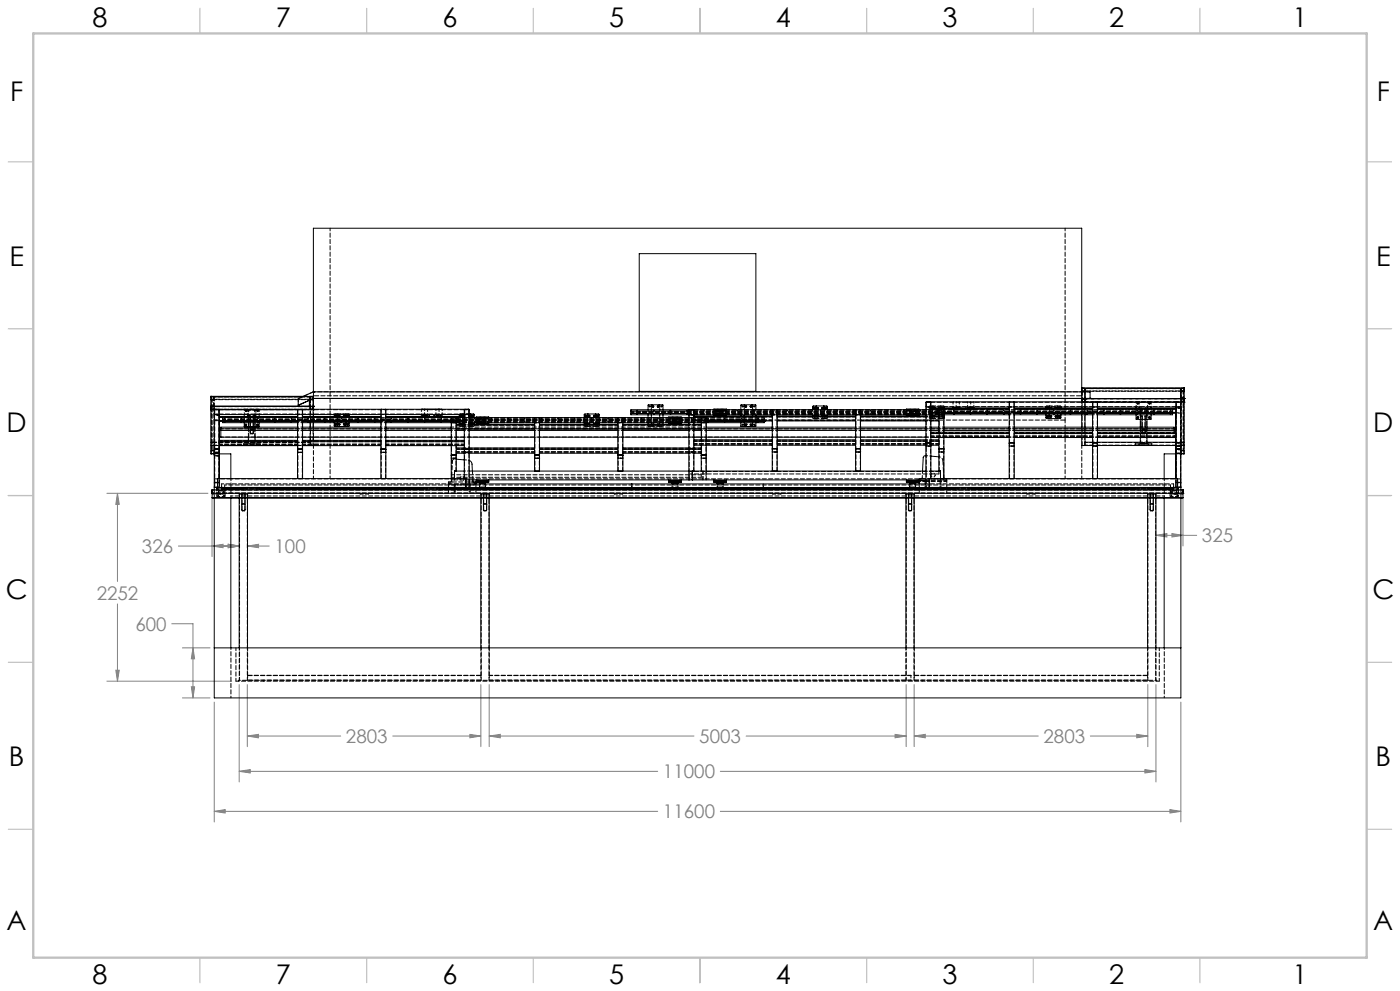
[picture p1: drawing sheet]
<svg xmlns="http://www.w3.org/2000/svg" width="420mm" height="297mm" viewBox="0 0 420 297" stroke-linecap="round" stroke-linejoin="round" font-family="sans-serif">
<defs><g id="words">
<g font-size="8.1">
<text x="27.8" y="8">8</text>
<text x="82.8" y="8">7</text>
<text x="132.8" y="8">6</text>
<text x="182.8" y="8">5</text>
<text x="232.8" y="8">4</text>
<text x="282.8" y="8">3</text>
<text x="332.8" y="8">2</text>
<text x="387.8" y="8">1</text>
<text x="3" y="30.4">F</text>
<text x="413" y="30.4">F</text>
<text x="2.8" y="79.6">E</text>
<text x="412.8" y="79.6">E</text>
<text x="2" y="129.6">D</text>
<text x="412" y="129.6">D</text>
<text x="1.7" y="179.6">C</text>
<text x="411.7" y="179.6">C</text>
<text x="2.7" y="229.6">B</text>
<text x="412.7" y="229.6">B</text>
<text x="2" y="278.9">A</text>
<text x="412" y="278.9">A</text>
<text x="27.8" y="295">8</text>
<text x="82.8" y="295">7</text>
<text x="132.8" y="295">6</text>
<text x="182.8" y="295">5</text>
<text x="232.8" y="295">4</text>
<text x="282.8" y="295">3</text>
<text x="332.8" y="295">2</text>
<text x="387.8" y="295">1</text>
</g>
<g font-size="5.6" fill="#808080">
<text x="42.6" y="165.8">326</text>
<text x="82.4" y="165.8">100</text>
<text x="360.6" y="162.6">325</text>
<text x="29" y="179.8">2252</text>
<text x="40.6" y="189">600</text>
<text x="103.8" y="222.7">2803</text>
<text x="209.8" y="222.7">5003</text>
<text x="313.1" y="222.7">2803</text>
<text x="198.9" y="233.3">11000</text>
<text x="198.9" y="245.3">11600</text>
</g>
</g></defs>
<g fill="none" stroke="#808080" stroke-width=".3">
<path d="M32.1 147.8h30.3M35.2 147.8l.6 3.4h-1.1zM35.2 147.8v26.5M63.6 149.1v17.7M351.6 159.9l3.3 .5-3.3 .5zM354.9 149.1v14.5M53.5 163.7h18.3M63.6 163.7l3.3-.6v1zM68.5 163.1l3.3 .6-3.3 .4zM74.3 163.7l3.3-.6v1zM74.3 163.7h6.5M346.8 160.4l3.3-.5v1z"/>
<path d="M346.8 160.4h12.2M35.2 181v23.1M51.5 186.9h6.4v22.3M54.7 194.2h8.3M57.9 194.2l.5 3.2h-1zM32.1 204.1h37.4M34.7 200.9h1.1l-.6 3.2zM54.7 209.2h8.3M57.4 205.8h1l-.5 3.4zM64.3 210.4v35.9M71.8 205.2v29.1M74.2 205.2v18.6"/>
<path d="M144.3 205.2v18.6M146.8 205.2v18.6M271.9 205.2v18.6M274.2 205.2v18.6M344.3 205.2v18.6M346.8 205.2v29.1M354.3 210.4v35.9M71.8 231.2l3.3-.6v1.1zM71.8 231.2h125.5M74.2 220.6l3.3-.5v1zM74.2 220.6h28M117.8 220.6h26.5"/>
<path d="M141 220.1l3.3 .5-3.3 .5zM146.8 220.6l3.3-.5v1zM146.8 220.6h61.4M216.1 231.2h130.7M223.8 220.6h48.1M268.5 220.1l3.4 .5-3.4 .5zM274.2 220.6h37.3M274.2 220.6l3.4-.5v1zM327.1 220.6h17.2M341 220.1l3.3 .5-3.3 .5zM343.5 230.6l3.3 .6-3.3 .5zM64.3 243.2l3.3-.6v1.1z"/>
<path d="M64.3 243.2h133M216.1 243.2h138.2M351 242.6l3.3 .6-3.3 .5z"/>
</g>
<g fill="none" stroke="#c0c0c0" stroke-width=".35">
<path d="M60 2.5v7.5M110 2.5v7.5M160 2.5v7.5M210 2.5v7.5M260 2.5v7.5M310 2.5v7.5M360 2.5v7.5M2.5 48.5h7.5M410 48.5h7.5M2.5 98.5h7.5M410 98.5h7.5M2.5 148.5h7.5"/>
<path d="M410 148.5h7.5M2.5 198.5h7.5M410 198.5h7.5M2.5 248.5h7.5M410 248.5h7.5M60 287v7.5M110 287v7.5M160 287v7.5M210 287v7.5M260 287v7.5M310 287v7.5M360 287v7.5"/>
</g>
<path d="M10 10h400v277h-400z" fill="none" stroke="#c0c0c0" stroke-width=".7"/>
<path d="M68.5 163.1l3.3 .6-3.3 .4zM63.6 163.7l3.3-.6v1zM351.6 159.9l3.3 .5-3.3 .5zM346.8 160.4l3.3-.5v1zM68.5 163.1l3.3 .6-3.3 .4zM74.3 163.7l3.3-.6v1zM74.2 220.6l3.3-.5v1zM141 220.1l3.3 .5-3.3 .5zM146.8 220.6l3.3-.5v1zM268.5 220.1l3.4 .5-3.4 .5zM274.2 220.6l3.4-.5v1zM341 220.1l3.3 .5-3.3 .5zM57.9 194.2l.5 3.2h-1zM57.4 205.8h1l-.5 3.4zM71.8 231.2l3.3-.6v1.1zM343.5 230.6l3.3 .6-3.3 .5zM351 242.6l3.3 .6-3.3 .5zM64.3 243.2l3.3-.6v1.1zM35.2 147.8l.6 3.4h-1.1zM34.7 200.9h1.1l-.6 3.2z" fill="#808080"/>
<g fill="none" stroke="#000" stroke-width=".3">
<path d="M191.8 76h35v41.3h-35zM63.3 119v2.8M63.4 118.8v.1M90.7 118.9l-27.3-.1-.1 .3M91 118.8h-27.7v.2M92.8 120v1.8M93 119.9v1.9M94 117.4h233v2M94 119.4l-4.5 2M94 117.4l-4.5 2v2M94 117.4h.1M94 117.4v-49h230.5v49"/>
<path d="M94 119.4v2.4M94 119.4h232.9M324.5 116.3h30.7v4.2M324.5 117.4h.1M324.5 119.4v1M324.6 119.7l.7-.1zM324.7 119.7h.7v.8l-.8-.1zM325.3 119.6l.2 .2M325.5 116.5l-.8-.2-.2 .3M325.5 119.6v.2M325.5 119.6h.1M325.5 119.8h.1"/>
<path d="M325.5 119.7v.1M325.5 117.4v-1h28.8v3M325.5 119.4h.1M325.5 119.6v.9M327 119.4h-.1M327 119.4h.1M354.3 117.3h.1M354.3 116.6l.1-.2h.7l.1 .2M354.4 119.4h.8M354.5 119.4h-29.5l.5 .2M355.1 119.4h.1M355.1 116.3v.1"/>
<path d="M355.1 119.6v.9M355.2 119.4h.1M63.3 122.8v13.2h1M63.3 121.8v.2M63.3 122v.8M63.3 121.9v.1M63.3 121.8h30.7M63.3 122.8h30.7M63.3 121.8h.2M63.4 122.6v.2M63.4 121.8v.2M64.2 121.7h28.6"/>
<path d="M64.3 122.8v11.9M64.3 134.7v12.1M64.4 134.6l-.1 .1M64.4 134.6h1.2M65.6 134.6l.2 .1M65.8 135.7h.1M65.8 124.5v.4M65.8 122.9v11.8M65.8 126.3h23.5M65.8 124.9h23.5M65.8 125h23.5M65.8 124.2h23.5"/>
<path d="M65.8 134.7v8.7M65.8 132.4h23.5M65.8 132h23.5M65.8 133.6h23.5M65.8 133.6v2.1M65.8 126.3v5.7M65.8 136h3.5v7.4M65.8 135.7v7.7M66.3 128.5h.1M66.3 128.5h23M66.3 129h23M66.8 126.3h.1"/>
<path d="M66.8 126.3v.4h22.5M73.3 126.7v1.2h4.4l.1-1.2M73.3 124.2v.7M73.6 127.1l.4 .2-.1 .3h-.3zM74.3 124.2v.7M74.5 127.9v.1M74.5 131v1M75 127.9v.1M76 127.9v.1M76.5 127.9v.1M76.5 131v1M76.8 124.2v.7"/>
<path d="M77.2 127.1h.2v.5l-.4-.3zM77.8 124.2v.7M89.3 128h-23v3h23M89.3 134.7v8.7M89.3 122.8v11.9M89.4 134.6l-.1 .1M89.4 134.6h1.2M89.5 121.4h.1M90.6 134.6l.2 .1M90.8 122.8v11.9M90.8 128.5h23.5M90.8 126.3h23.5"/>
<path d="M90.8 124.9h23.5M90.8 125h23.5M90.8 129h23.5M90.8 131h23.5M90.8 128h23.5M90.8 126.7h23.5M90.8 124.2h23.5M90.8 134.7v8.7M90.8 132.4h23.5M90.8 132h23.5M90.8 133.6h23.5M93 124.2v.7"/>
<path d="M93 126.7v1.3M93 131v1M93.9 121.8v1M94 121.8h.1M94 121.8v.2M94 122.6v.2M94 121.9v.1M94 122.6v.1M94 122.8h.1M94 121.9h.1M94 122.7h.1M94 122v.6"/>
<path d="M94 124.2v.7M94 126.7v1.3M94 131v1M94 122.7h46.5M100.3 126.7v.9l.2 .2h4.1l.2-.2v-.9M100.3 124.2v.7M100.5 127h.5v.3l-.2 .2zM100.6 124.9l-.1-.3 .3-.2 .2 .2-.1 .3M101.2 126.7l.2 1.1M101.2 124.2v.7M101.6 124.9v-.4l.4 .2-.1 .2M101.6 127l.4 .2-.1 .2h-.3z"/>
<path d="M103.2 124.9v-.4h.2v.4M103.2 127h.2v.4l-.4-.2zM103.8 126.7l-.2 1.1M103.8 124.2v.7M104 127h.5v.3h-.5zM104.1 124.9l-.1-.3 .3-.2 .2 .2-.1 .3M104.7 124.2l.1 .7M114.3 134.7v8.7M114.4 134.6l-.1 .1M114.4 122.7l-.1 .1v11.9M114.4 134.6h1.2M115.6 134.6l.1 .1"/>
<path d="M115.6 122.7l.1 12M115.7 128.5h19.7M115.7 124.9h23.6M115.7 125h23.6M115.7 129h19.7M115.7 131h19.7M115.7 128h19.7M115.7 126.7h19.7M115.7 124.2h23.6M115.7 134.7v8.7M115.7 132.4h23.6M115.7 132h23.6"/>
<path d="M115.7 133.6h23.6M126.4 124.2v.7M126.5 122.7h.1M127.3 124.2v.7M127.6 124.9v-.4l.4 .2-.1 .2M128.3 124.2v.7M130.8 124.2v.7M131.1 124.9v-.4l.4 .2-.1 .2M131.6 122.7h.1M131.7 124.2v.7M132.6 124.2v.7M135.4 133.6v2.9"/>
<path d="M135.4 126.3v5.7M135.4 136.5v6.9M135.5 136.3l-.1 .2M135.5 136.3h1.2M136.7 136.3l.2 .2M136.9 133.6v2.9M136.9 126.3v5.7M136.9 137.6l2.4 .2M136.9 127.4h2.4M136.9 129h2.4M136.9 131h2.4M136.9 128.6h2.4"/>
<path d="M136.9 127.2h2.4M136.9 135.8h2.4M136.9 134.7h2.4M136.9 134.3h2.4M136.9 126.7h2.4M136.9 136.5v4.7M137.8 124.2v.7M137.8 126.7v.5M138 127.2l.3-.3 .2 .3M138.1 124.9l-.1-.3 .3-.2 .2 .2-.1 .3M138.7 124.2v.7M138.7 126.7v.5"/>
<path d="M139 127.2h.1M139.3 134.7v-11.9l1.3-.1 .2 12M139.3 126.3h-23.6M139.3 124.5l-.3 .2 .1 .2M139.3 127l-.3 .2M139.3 134.7v8.7M139.4 134.6l-.1 .1M139.4 134.6h1.2M139.5 122.7l-.2 .1M140.6 134.6l.2 .1M140.8 138l.8 .8 .1 2.4M140.8 124.1h1.4l.1 1.1"/>
<path d="M140.8 134.7v11.4h-8.8M140.8 124.5l.2 .2-.2 .2M140.8 127l.2 .2M140.8 127.4h19.6M140.8 129h19.6M140.8 131h19.6M140.8 128.6h19.6M140.8 127.2h19.6M140.8 135.8h19.6M140.8 134.7h19.6M140.8 134.3h19.6M140.8 126.7h19.6"/>
<path d="M140.8 125.2h65.9M141 127.2h.1M141.1 124.1l.2 1.1M141.3 126.7v.5M141.5 124.6l.3-.2 .2 .4-.2 .2zM141.5 127.2l.3-.3 .2 .3M142.3 126.7v.5M142.9 125.2v-.2h3.7v.2M142.9 126.7v.2h3.7v-.2M160.4 136.5v4.7M160.5 125.2l-.1 11.3M161.7 136.3l.2 .2"/>
<path d="M161.7 136.3l-1.3 .2M161.7 125.2l.2 11.3M161.9 127.4h23.4M161.9 129h23.4M161.9 131h23.4M161.9 128.6h23.4M161.9 127.2h23.4M161.9 135.8h23.4M161.9 134.7h23.4M161.9 134.3h23.4M161.9 126.7h23.4M161.9 136.5v4.7"/>
<path d="M175.3 125.2l.1-1.1h4.2l.2 1.1M175.3 126.7v.5M175.5 124.6l.3-.2 .2 .4-.2 .2zM175.5 127.2l.3-.3 .2 .3M176.2 126.7v.5M176.4 124.1l-.2 1.1M176.5 127.2h.1M176.5 127.2l.1-.2 .4 .2M176.6 124.5l.4 .2-.1 .2h-.3zM177 127.2h.1M178.2 124.5h.2v.4l-.4-.2zM178.5 127.2l-.3-.2-.2 .2"/>
<path d="M178.5 127.2h.1M178.6 124.1l.2 1.1M178.8 126.7v.5M179 124.6l.2-.2 .3 .4-.3 .2zM179 127.2l.2-.3 .3 .3M179.8 126.7v.5M185.3 136.5v4.7M185.5 136.3l-.2 .2M185.5 125.2l-.2 .1v11.2M185.5 136.3h1.2M186.7 136.3l.2 .2M186.7 125.2l.2 .1v11.2"/>
<path d="M186.9 127.4h19.8M186.9 129h19.8M186.9 131h19.8M186.9 128.6h19.8M186.9 127.2h19.8M186.9 135.8h19.8M186.9 134.7h19.8M186.9 134.3h19.8M186.9 126.7h19.8M186.9 136.5v4.7M189.3 123.2v.7M189.3 123.2h17.4"/>
<path d="M189.3 123.9h17.4M189.3 123.9v.4h17.4M194.4 122.8l.1-1.5h4.3l.1 1.5M194.4 124.3v.9M194.4 126.7v.5M194.8 127.2h.3M195.4 124.3v.9M195.4 126.7v.5M195.5 121.3l-.1 1.5M195.7 127.2h.4M195.8 121.6h.2v.4l-.3-.2zM197.2 127.2h.4"/>
<path d="M197.3 121.6l.4 .2-.2 .2h-.2zM197.8 121.3l.1 1.5M197.9 124.3v.9M197.9 126.7v.5M198.3 127.2h.2M198.9 124.3v.9M198.9 126.7v.5M200.6 125.2v-.2h3.8v.2M200.6 126.7v.2h3.8v-.2M206.7 134.6v9.2M206.7 122.8h-17.4v.4M206.8 134.5l-.1 .1"/>
<path d="M206.8 134.5h1.2M207 122.8h70.8M207.9 122.8l.3 .2M208 134.5l.2 .1M208.2 123v11.6M208.2 123l-.1-.1h-1.4v11.7M208.2 127.4h2.2M208.2 124.9h23.5M208.2 129h2.2M208.2 131h2.2M208.2 124.4h23.5M208.2 134.6v6.6"/>
<path d="M208.2 126.1h23.5M208.2 124.7h23.5M208.2 128.6h2.2M208.2 127.2h2.2M208.2 133.4h23.5M208.2 132.2h23.5M208.2 131.8h23.5M208.2 135.8h2.2M208.2 134.7h2.2M208.2 134.3h2.2M208.2 126.7h2.2M210.4 133.4v3.1"/>
<path d="M210.4 126.1v5.7M210.4 136.5v4.7M210.5 136.3l-.1 .2M210.5 136.3h1.2M211.7 136.3l.2 .2M211.9 133.4v3.1M211.9 126.1v5.7M211.9 128.5h19.8M211.9 126.3h17.4M211.9 129h19.8M211.9 131h19.8M211.9 128h19.8"/>
<path d="M211.9 136.5v4.7M214.2 122.8v-.2h3.7v.2M214.2 124.4v.2h3.7v-.2M222.2 126.7l.2 1.1h4.2l.2-1.1M222.2 122.8l.2-1.5h4.2l.2 1.5M222.2 124.4v.3M223.3 126.7l.1 1.1M223.3 124.4v.3M223.4 121.3l-.1 1.5M223.6 127.1l.4 .2-.1 .2h-.3zM223.6 121.6l.4 .2-.1 .2h-.3zM225.1 127.1h.3v.4l-.4-.2z"/>
<path d="M225.1 121.6h.3v.4l-.4-.2zM225.6 121.3l.2 1.5M225.8 124.4v.3M225.8 126.7l-.2 1.1M226.8 124.4v.3M229.3 126.1v.2M229.3 126.3h.1M229.3 126.3v.4h-17.4M231.7 134.6v6.6M231.8 122.8l-.1 11.8M233 134.5l-1.3 .1M233 134.5l.2 .1"/>
<path d="M233 122.8l.2 11.8M233.2 128.5h23.5M233.2 124.9h23.5M233.2 129h23.5M233.2 131h23.5M233.2 128h23.5M233.2 124.4h23.5M233.2 134.6v6.6M233.2 126.1h23.5M233.2 124.7h23.5M233.2 133.4h23.5M233.2 132.2h23.5"/>
<path d="M233.2 131.8h23.5M243.8 122.8v-1l.2-.1h4l.2 .1v1M243.8 124.4v.3M244 122.2h.5v.2h-.5zM244 124.7l.3-.2 .2 .2M244.8 124.4v.3M244.9 121.7l-.1 1.1M245 124.7h.5M245.1 122.1h.3v.4l-.4-.2zM246.6 124.7h.4M246.6 122.1l.4 .2-.1 .2h-.3zM247.2 121.7l.1 1.1"/>
<path d="M247.3 124.4v.3M247.5 122.2l.3-.2 .2 .4h-.5zM247.5 124.7l.3-.2 .2 .2M248.2 124.4v.3M256.7 134.6v6.6M256.8 134.5l-.1 .1M256.8 122.8l-.1 11.8M256.8 134.5h1.2M258 134.5l.2 .1M258 122.8l.2 .1v11.7M258.2 128.5h19.6M258.2 124.9h19.6"/>
<path d="M258.2 129h19.6M258.2 131h19.6M258.2 128h19.6M258.2 124.4h19.6M258.2 134.6v6.6M258.2 126.1h19.6M258.2 124.7h19.6M258.2 133.4h19.6M258.2 132.2h19.6M258.2 131.8h19.6M271.9 122.8v-.2h3.8v.2M271.9 124.4v.2h3.8v-.2"/>
<path d="M277.8 136.6l-.7 .1-.1 .4-.2 4.1M277.8 132.8v13.3h8.7M277.9 132.7l-.1 .1M277.9 120.5l1.4 .1v12.2M277.9 120.5l-.1 12.3M277.9 132.7h1.2M279 120.4l.3 .2M279.1 132.7l.2 .1M279.3 128.5h2.4M279.3 136.7l2.4 .2M279.3 124.5l.2 .2M279.3 122.6h23.5"/>
<path d="M279.3 124.9h2.4M279.3 129h2.4M279.3 128h2.4M279.3 124.4h2.4M279.3 132.8v10.6M279.3 126.1h2.4M279.3 124.7h2.4M279.3 133.4h2.4M279.3 132.2h2.4M279.3 131.8h2.4M279.3 129.9h23.5M279.3 129.5h23.5"/>
<path d="M279.3 131.1h23.5M279.3 122.4h23.5M279.3 123.8h23.5M279.8 122v.4M279.8 124.4v.3M280.1 124.7h.4M280.1 122.4v-.3h.3v.3M281.6 122.4l.1-.3h.2v.3M281.7 124.6h.1M281.7 131.1v3.5M281.7 123.8v5.7M281.7 124.6l-.1 .1"/>
<path d="M281.7 134.6v6.6M281.8 134.5l-.1 .1M281.8 134.5h1.2M282.3 122v.4M282.5 122.4l.3-.4 .2 .4M283 134.5l.2 .1M283.2 131.1v3.5M283.2 123.8v5.7M283.2 128.5h19.6M283.2 123.9h19.6M283.2 129h19.6M283.2 128h19.6"/>
<path d="M283.2 124.3h19.6M283.2 134.6v8.8M283.3 124.3l-.1 1.1M283.3 122v.4M285.9 122v.4M286.2 122.4l.2-.1 .2 .1M286.8 122v.4M287 122.4l.1-.2 .4 .2M287.8 122v.4M288.2 122.4h.2zM289.7 122.3l.2 .1zM290.3 122v.4"/>
<path d="M290.5 122.4l.2-.2 .3 .2M291.2 122v.4M291.5 122.4l.1-.1 .2 .1M292.1 122v.4M302.8 122h-23.5l.2 .4M302.8 132.8v10.6M302.9 132.7l-.1 .1M302.9 120.4l-.1 .2v12.2M302.9 132.7h1.2M304.1 132.7l.2 .1M304.1 120.4l.2 .2v12.2M304.3 128.5h23.5"/>
<path d="M304.3 123.9h23.5M304.3 122.6h23.5M304.3 122h23.5M304.3 129h23.5M304.3 128h23.5M304.3 124.3h23.5M304.3 132.8v10.6M304.3 129.9h23.5M304.3 129.5h23.5M304.3 131.1h23.5M304.3 122.4h23.5M304.3 123.8h23.5"/>
<path d="M313.8 124.3v.9l.2 .2h4.1l.2-.2v-.9M313.8 122v.4M314 122.4l.3-.4 .2 .4M314 124.7h.5v.3l-.2 .1zM314.7 124.3l.2 1.1M314.7 122v.4M315.1 122.4v-.3h.3v.3M315.1 124.6l.4 .2-.1 .2h-.3zM316.6 122.4l.1-.3h.2v.3M316.7 124.6h.2v.4l-.4-.2zM317.3 124.3l-.2 1.1M317.3 122v.4"/>
<path d="M317.5 122.4l.2-.4 .3 .4M317.5 124.7h.5v.3l-.3 .1zM318.3 122v.4M324.5 120.4h.1M324.5 120.4l.2 .2 .8-.2M324.5 120.4l-46.5 .1M324.5 122v.4M324.5 124.3v3.7M324.5 131.1v2.4h3.3M325.5 132.5v1M325.5 120.4v.1M325.5 120.4h.1"/>
<path d="M325.5 120.5h29.7M325.5 122v.4M325.5 124.3v3.7M325.5 131.1v1.4M325.5 132.5h2.3M327.8 120.5v12.3M327.8 132.8v10.6M327.9 132.7l-.1 .1M327.9 132.7h1.2M329.1 132.7l.1 .1M329.2 120.5v12.3M329.2 128.5h23"/>
<path d="M329.2 123.9h22.6M329.2 122.6h23.6M329.2 132.5h12.9M329.2 122h23.6M329.2 128h23v1.5M329.2 129h23M329.2 132.8v10.6M329.2 129.9h23.6M329.2 129.5h23.6M329.2 131.1h23.6M329.2 122.4h23.6M329.2 123.8h23.6"/>
<path d="M329.2 133.5h23.5M340.6 133.5v-.5h5v.5M340.8 124.3l.1 1.4h4.4v-1.4M340.8 122v.4M341.2 124.9l.4 .2-.1 .2h-.3zM341.8 122v.4M342.1 125.7v2.3M342.1 131.1v1.9M342.2 122.4h.2M342.3 122.4h.1M342.6 125.7v2.3M343.6 125.7v2.3"/>
<path d="M343.6 122.4h.3M343.9 122.4h-.2M344.1 132.5h8.6M344.1 125.7v2.3M344.1 131.1v1.9M344.3 122v.4M344.7 124.9l.4 .2-.2 .2h-.2zM345.3 122v.4M351.8 123.8v.1M351.8 123.9v.4h-22.6M352.2 128.5h.1M352.7 131.1v2.8"/>
<path d="M352.7 123.8v5.7M352.7 136h-3.4v7.4M352.7 133.9v9.5M352.7 133.9h.1M352.8 122.3l-.1 .1M352.8 132.8v10.6M352.8 120.5v.1M352.8 120.5v12.3M352.9 132.7l-.1 .1M352.9 132.7h1.2M354.1 132.7l.2 .1M354.3 120.6v12.2"/>
<path d="M354.3 132.8v14M355.2 120.5h.1M355.2 120.5v15.5h-.9M63.6 147.8h.1M63.6 146.8v1M63.6 149.2h291.3M63.6 147.8v1.4h291.3v-1.4M64.3 146.1h8.7M64.3 149.2v60h290v-60M65.3 146.1v-2.7h74.5v2.7M66.5 146.1v.1M66.5 146.1h.1"/>
<path d="M66.5 146.2v.6M66.5 146.6h6.5M66.5 146.2h6.5M69.3 149.2v45M71.8 149.2v45M72.5 149.2l.2 3.9h.6l.2-.3v-3.6M73 146.3h-7.9l-.1 .5M73 146.1h5M73 146.5h5M73 146.1v.7M74.3 149.2v45M78 146.3h49"/>
<path d="M78 146.6h49M78 146.2h49M78 146.1h49M78 146.1v.7M127 146.1h5M127 146.5h5M127 146.1v.7M132 146.3h154.5M132 146.6h154.5M132 146.2h154.5M132 146.1v.7M139.3 141.2h-3v2.2"/>
<path d="M140.8 145h3.1M140.8 144.5h2v.5M140.8 141.2h65.9M140.8 143.8h65.9M141.9 143.8v.5l.2 .2M142.9 143.8v.8h3.7v-.8M142.9 144.2h3.7M143.9 144.9h1.7M143.9 145h1.7M143.9 144.6v1.4h1.7v-1.4M144.3 149.2v45M145 149.2l.2 3.9h.6l.2-.2v-3.7"/>
<path d="M145.6 145h69.6M146.8 149.2v45M189.5 146.1v.1M189.5 145v1.8M200.6 143.8v.8h3.8v-.8M200.6 144.2h3.8M201.6 144.9h1.8M201.6 145h1.8M201.6 144.6v.4M203.4 144.6v.4M206.7 143.8h71.1M214.2 144.2h3.7"/>
<path d="M214.2 143.8v.8h3.7v-.8M215.2 144.9h1.7M215.2 144.6v1.4h1.7v-1.4M215.2 145h1.7M216.9 145h56M271.8 149.2v45M271.9 143.8v.8h3.8v-.8M271.9 144.2h3.8M272.5 149.2l.2 3.9h.6l.2-.2v-3.7M272.9 144.9h1.8M272.9 145h1.8M272.9 144.6v1.4h1.8v-1.4"/>
<path d="M274.2 149.2v45M274.7 145h3.1M275.8 144.1h2M275.8 143.8v1.2M277.8 141.2h-70.1v2.6M278.8 146.1v-2.7h74.5v2.7M279.3 141.2h2.9v2.2M283.2 143.3l.1 .1M286.5 146.1h5M286.5 146.5h5M286.5 146.1v.7M291.5 146.3h49"/>
<path d="M291.5 146.6h49M291.5 146.2h49M291.5 146.1h49M291.5 146.1v.7M340.5 146.1h5M340.5 146.5h5M340.5 146.1v.7M344.3 149.2v45M345 149.2v3.7l.2 .2h.7l.1-.2v-3.7M345.5 146.3h7.9l.1 .5M345.5 146.1h8.8M345.5 146.6h6.6"/>
<path d="M345.5 146.2h6.6M345.5 146.1v.7M346.8 149.2v45M349.3 149.2v45M352.1 146.1v.1M352.1 146.1h.1M352.1 146.2v.6M354.9 147.8h.1M354.9 147.7v.1M354.9 146.8v.2M354.9 147v.7M354.9 146.8h-291.3v1h291.3"/>
<path d="M64.3 194.2h290"/>
<circle cx="67.4" cy="126.4" r=".08"/>
<circle cx="72.4" cy="126.4" r=".08"/>
<circle cx="74.7" cy="124.7" r=".11"/>
<circle cx="74.8" cy="124.7" r=".08"/>
<circle cx="76.3" cy="124.7" r=".12"/>
<circle cx="76.3" cy="124.7" r=".08"/>
<circle cx="77.4" cy="126.4" r=".08"/>
<circle cx="82.4" cy="126.4" r=".08"/>
<circle cx="87.4" cy="126.4" r=".08"/>
<circle cx="92.4" cy="126.4" r=".08"/>
<circle cx="97.4" cy="126.4" r=".08"/>
<circle cx="102.4" cy="126.4" r=".08"/>
<circle cx="107.4" cy="126.4" r=".08"/>
<circle cx="112.4" cy="126.4" r=".08"/>
<circle cx="117.4" cy="126.4" r=".08"/>
<circle cx="122.4" cy="126.4" r=".08"/>
<circle cx="126.9" cy="124.7" r=".15"/>
<circle cx="127.4" cy="126.4" r=".08"/>
<circle cx="128.8" cy="124.7" r=".08"/>
<circle cx="128.8" cy="124.7" r=".12"/>
<circle cx="130.3" cy="124.7" r=".12"/>
<circle cx="130.3" cy="124.7" r=".08"/>
<circle cx="132.1" cy="124.7" r=".16"/>
<circle cx="132.4" cy="126.4" r=".08"/>
<circle cx="191.1" cy="124.1" r=".08"/>
<circle cx="191.1" cy="123.1" r=".08"/>
<circle cx="194.9" cy="121.8" r=".16"/>
<circle cx="196.1" cy="123.1" r=".08"/>
<circle cx="196.1" cy="124.1" r=".09"/>
<circle cx="198.4" cy="121.8" r=".16"/>
<circle cx="201.1" cy="124.1" r=".09"/>
<circle cx="201.2" cy="123.1" r=".09"/>
<circle cx="206.1" cy="123.1" r=".09"/>
<circle cx="206.1" cy="124.1" r=".08"/>
<circle cx="212.4" cy="126.4" r=".09"/>
<circle cx="217.4" cy="126.4" r=".08"/>
<circle cx="222.4" cy="126.4" r=".08"/>
<circle cx="222.8" cy="127.3" r=".17"/>
<circle cx="222.8" cy="121.8" r=".16"/>
<circle cx="226.2" cy="127.3" r=".16"/>
<circle cx="226.2" cy="121.8" r=".16"/>
<circle cx="227.4" cy="126.4" r=".08"/>
<circle cx="286.1" cy="124.1" r=".08"/>
<circle cx="291.1" cy="124.1" r=".08"/>
<circle cx="296.1" cy="124.1" r=".08"/>
<circle cx="301.1" cy="124.1" r=".09"/>
<circle cx="306.1" cy="124.1" r=".08"/>
<circle cx="311.1" cy="124.1" r=".08"/>
<circle cx="316.1" cy="124.1" r=".08"/>
<circle cx="321.1" cy="124.1" r=".08"/>
<circle cx="326.1" cy="124.1" r=".09"/>
<circle cx="331.1" cy="124.1" r=".08"/>
<circle cx="336.1" cy="124.1" r=".08"/>
<circle cx="341.1" cy="124.1" r=".08"/>
<circle cx="346.2" cy="124.1" r=".08"/>
<circle cx="351.1" cy="124.1" r=".09"/>
<circle cx="65.4" cy="146.7" r=".12"/>
<circle cx="353.1" cy="146.7" r=".11"/>
</g>
<g fill="none" stroke="#000" stroke-width=".3" stroke-dasharray="1.3 .6" stroke-dashoffset=".7">
<path d="M65.9 126.3v-1.4M73.3 124.2v-1.4M74.3 122.8v1.4M76.8 124.2v-1.4M77.8 122.8v1.4M94 124.2v-1.4M126.4 122.8v1.4M127.3 124.2v-1.4M128.3 122.8v1.4M130.8 124.2v-1.4M131.7 122.8v1.4M132.7 124.2v-1.4"/>
<path d="M144.4 126.5a.23 .23 0 0 0-.4-.2 .23 .23 0 0 0 0 .4 .23 .23 0 0 0 .4-.1v-.1M144.4 125.3a.23 .23 0 0 0-.4-.2 .23 .23 0 0 0 0 .4 .23 .23 0 0 0 .4-.2M145.6 126.5a.23 .23 0 0 0-.3-.2 .23 .23 0 0 0-.1 .4 .23 .23 0 0 0 .4-.1v-.1M145.6 125.3a.23 .23 0 0 0-.3-.2 .23 .23 0 0 0-.1 .4 .23 .23 0 0 0 .4-.2M202.1 126.5a.23 .23 0 0 0-.3-.2 .23 .23 0 0 0-.1 .4 .23 .23 0 0 0 .4-.1v-.1M202.1 125.3a.23 .23 0 0 0-.3-.2 .23 .23 0 0 0-.1 .4 .23 .23 0 0 0 .4-.2M203.4 126.5a.23 .23 0 0 0-.4-.2 .23 .23 0 0 0 0 .4 .23 .23 0 0 0 .4-.1v-.1M203.4 125.3a.23 .23 0 0 0-.4-.2 .23 .23 0 0 0 0 .4 .23 .23 0 0 0 .4-.2M215.7 124.2a.23 .23 0 0 0-.4-.2 .23 .23 0 0 0 0 .4 .23 .23 0 0 0 .4-.2M215.7 122.9a.23 .23 0 0 0-.4-.2 .23 .23 0 0 0 0 .4 .23 .23 0 0 0 .4-.1v-.1M216.9 124.2a.23 .23 0 0 0-.3-.2 .23 .23 0 0 0-.1 .4 .23 .23 0 0 0 .4-.2M216.9 122.9a.23 .23 0 0 0-.3-.2 .23 .23 0 0 0-.1 .4 .23 .23 0 0 0 .4-.1v-.1"/>
<path d="M273.4 124.2a.23 .23 0 0 0-.3-.2 .23 .23 0 0 0-.1 .4 .23 .23 0 0 0 .4-.2M273.4 122.9a.23 .23 0 0 0-.3-.2 .23 .23 0 0 0-.1 .4 .23 .23 0 0 0 .4-.1v-.1M274.7 124.2a.23 .23 0 0 0-.4-.2 .23 .23 0 0 0 0 .4 .23 .23 0 0 0 .4-.2M274.7 122.9a.23 .23 0 0 0-.4-.2 .23 .23 0 0 0 0 .4 .23 .23 0 0 0 .4-.1v-.1M285.9 120.6v1.4M286.8 122v-1.4M287.8 120.6v1.4M290.3 122v-1.4M291.2 120.6v1.4M292.2 122v-1.4M340.9 122v-1.4M341.8 120.6v1.4"/>
<path d="M344.3 122v-1.4M345.4 120.6v1.4M352.3 131v-1.5M352.7 123.8v-1.3M67.4 147.8h-3.7M67.4 145.3h283.8M69.3 148.6h280M135.5 143.8v-7.4M140.8 146.1v1.3M211.8 143.8v-7.4M277.9 146.1v-13.3M284 144.1v3.7"/>
<path d="M349.3 143.5h-280M354.2 146.1v-13.3M354.9 147.8h-291.2M354.9 147.8h-3.7M354.9 146.9h-291.2M354.9 147.7h-291.2M71.5 203.9h7.5M141.8 203.9h7.5M141.8 203.9h-62.8M269.3 203.9h7.5M339.5 203.9h7.5M339.5 203.9h-62.7"/>
</g>
<g fill="none" stroke="#000" stroke-width=".3" stroke-dasharray="1.3 .6" stroke-dashoffset=".4">
<path d="M93.1 119.8v13.7M93.9 119.8v13.7M326.9 117.4h-2.4M63.5 122.1v-2.3M63.6 122.1v-2.3M64.4 134.7v-11.9M66.8 126.3v-.8M73.4 122.7h4.3M73.9 123.2l-.2-.2 .2 .2M73.9 127.4l-.2-.1 .2 .1M73.9 123.1h-.3h.3M73.9 127.3h-.3h.3"/>
<path d="M77.4 127.4l-.2-.1 .2 .1M77.4 123.2l-.2-.2 .2 .2M77.4 123.1h-.3h.3M77.4 127.3h-.3h.3M89.4 134.7v-11.9M90.7 134.7v-11.9M93 121.8v.7M94 133.5v10M101.4 124h-.9M101.9 124.7l-.2-.1 .2 .1M101.9 127.2l-.2-.1 .2 .1M101.9 124.7h-.3h.3"/>
<path d="M101.9 127.2h-.3h.3M103.4 124.7l-.2-.1 .2 .1M103.4 127.2l-.2-.1 .2 .1M103.4 124.7h-.3h.3M103.4 127.2h-.3h.3M104.5 124h-.8M114.4 134.7v-11.9M115.7 134.7v-11.9M127.9 124.7l-.2-.1 .2 .1M127.9 124.7h-.3h.3M131.4 124.7l-.2-.1 .2 .1M131.4 124.7h-.3h.3"/>
<path d="M138 127.8h.9M138.9 124h-.9M139.4 127.2l-.2-.1 .2 .1M139.4 124.7l-.2-.1 .2 .1M139.4 124.7h-.3h.3M139.4 127.2h-.3h.3M140.7 134.7v-11.9M140.9 127.2l-.2-.1 .2 .1M140.9 124.7l-.2-.1 .2 .1M140.9 124.7h-.3h.3M140.9 127.2h-.3h.3M141.2 127.8h.8"/>
<path d="M143.5 126.4h-.3h.3M143.5 125.4h-.3h.3M143.9 125.5v.8M144.2 126.5h-.2h.2M144.2 125.3h-.2h.2M145.5 126.5h-.2h.2M145.5 125.3h-.2h.2M145.6 125.5v.8M146.3 126.4h-.3h.3M146.3 125.4h-.3h.3M175.5 127.8h.9M176.9 124.7l-.2-.1 .2 .1"/>
<path d="M176.9 127.2l-.2-.1 .2 .1M176.9 124.7h-.3h.3M176.9 127.2h-.3h.3M178.4 124.7l-.2-.1 .2 .1M178.4 127.2l-.2-.1 .2 .1M178.4 124.7h-.3h.3M178.4 127.2h-.3h.3M178.7 127.8h.8M196 127.4l-.2-.2 .2 .2M196 121.9l-.2-.2 .2 .2M196.1 121.8h-.3h.3M196.1 127.3h-.3h.3"/>
<path d="M197.5 121.9l-.2-.2 .2 .2M197.5 127.4l-.2-.2 .2 .2M197.6 121.8h-.3h.3M197.6 127.3h-.3h.3M201.3 126.4h-.3h.3M201.3 125.4h-.3h.3M201.6 125.5v.8M202 126.5h-.2h.2M202 125.3h-.2h.2M203.2 126.5h-.2h.2M203.2 125.3h-.2h.2M203.4 125.5v.8"/>
<path d="M204 126.4h-.3h.3M204 125.4h-.3h.3M210.4 126.1v-.8M214.8 124.1h-.3h.3M214.8 123.1h-.3h.3M215.2 123.2v.7M215.5 124.2h-.2h.2M215.5 122.9h-.2h.2M216.8 124.2h-.2h.2M216.8 122.9h-.2h.2M216.9 123.2v.7M217.6 124.1h-.3h.3"/>
<path d="M217.6 123.1h-.3h.3M223.9 127.4l-.2-.2 .2 .2M223.9 121.9l-.2-.2 .2 .2M223.9 121.8h-.3h.3M223.9 127.3h-.3h.3M225.4 121.9l-.2-.2 .2 .2M225.4 127.4l-.2-.2 .2 .2M225.4 121.8h-.3h.3M225.4 127.3h-.3h.3M244 125.4h.9M245.4 122.4l-.2-.2 .2 .2M245.4 124.9l-.2-.2 .2 .2"/>
<path d="M245.4 122.3h-.3h.3M245.4 124.8h-.3h.3M246.9 122.4l-.2-.2 .2 .2M246.9 124.9l-.2-.2 .2 .2M246.9 122.3h-.3h.3M246.9 124.8h-.3h.3M247.2 125.4h.8M272.6 124.1h-.3h.3M272.6 123.1h-.3h.3M272.9 123.2v.7M273.3 124.2h-.2h.2M273.3 122.9h-.2h.2"/>
<path d="M274.5 124.2h-.2h.2M274.5 122.9h-.2h.2M274.7 123.2v.7M275.3 124.1h-.3h.3M275.3 123.1h-.3h.3M279 125.4h.9M279.9 121.7h-.9M280.4 122.4l-.2-.2 .2 .2M280.4 124.9l-.2-.2 .2 .2M280.4 122.3h-.3h.3M280.4 124.8h-.3h.3M281.7 123.8v-.8"/>
<path d="M281.9 124.9l-.2-.2 .2 .2M281.9 122.4l-.2-.2 .2 .2M281.9 122.3h-.3h.3M281.9 124.8h-.3h.3M282.2 125.4h.8M283 121.7h-.8M287.4 122.5l-.2-.1 .2 .1M287.4 122.4h-.3h.3M290.9 122.5l-.2-.1 .2 .1M290.9 122.4h-.3h.3M314.9 121.7h-.9M315.4 122.4l-.2-.2 .2 .2"/>
<path d="M315.4 124.9l-.2-.2 .2 .2M315.4 122.3h-.3h.3M315.4 124.8h-.3h.3M316.9 122.4l-.2-.2 .2 .2M316.9 124.9l-.2-.2 .2 .2M316.9 122.3h-.3h.3M316.9 124.8h-.3h.3M318 121.7h-.8M324.5 133.5v10M325.5 120.4h2.4M341 120.4h4.2M341.5 120.9l-.2-.1 .2 .1"/>
<path d="M341.5 125.2l-.3-.1 .3 .1M341.5 120.9h-.3h.3M341.5 125.1h-.3h.3M345 125.2l-.3-.1 .3 .1M345 120.9l-.2-.1 .2 .1M345 120.9h-.3h.3M345 125.1h-.3h.3M354.3 120.5v12M64.3 149.2v-2.4M67.4 147.8v-2.5M71.9 148.1v55.8M74.2 148.1v55.8"/>
<path d="M99 143.5v-17.6M134.5 144.4h.9M136.4 143.8h-.9M136.5 145.3h6.3M144.4 148.1v55.8M146.7 148.1v55.8M210.4 142.3v.7M271.9 148.1v55.8M274.2 148.1v55.8M275.8 143.4h.8M277.8 144.1h6.2M277.8 144.3h6.2"/>
<path d="M281.7 141.3v.7M283 143.8h-.8M283.2 143.4h.8M319.5 143.5v-17.6M344.4 148.1v55.8M346.7 148.1v55.8M351.2 145.3v2.5M354.3 149.2v-2.4M70.8 194.1v10M347.8 194.1v10"/>
</g>
<g fill="none" stroke="#000" stroke-width=".3" stroke-dasharray="1.3 .6" stroke-dashoffset=".2">
<path d="M93.1 119.6v2.9M93.9 119.1v2.8M325.5 117.3v4.7M63.4 121.9v-2.9M64.1 121.7v-2.8M64.2 121.9v-2.9M64.3 121.9v-2.9M74.6 124.5v8.5M76.4 124.5v8.5M277.9 132.8v-12.2M282.3 122.4v2.9M302.9 132.8v-12.2"/>
<path d="M304.2 132.8v-12.2M327.9 132.8v-12.2M329.2 132.8v-12.2M342.2 124.5v8.5M344 124.5v8.5M354.2 132.8v-12.2M72.6 148.1v4.6M73.5 148.1v4.6M134.5 145.1v2.7M136.8 141.2v-4.8M142.8 145.1v2.7M145.1 148.1v4.6"/>
<path d="M146 148.1v4.6M160.5 141.2v-4.8M161.8 141.2v-4.8M185.5 141.2v-4.8M186.8 141.2v-4.8M208.1 141.2v-6.6M210.5 141.2v-4.8M231.8 141.2v-6.6M233.1 141.2v-6.6M256.8 141.2v-6.6M258.1 141.2v-6.6M272.6 148.1v4.6"/>
<path d="M273.5 148.1v4.6M275.8 145v2.8M281.8 141.2v-6.6M345.1 148.1v4.6M346 148.1v4.6M347.8 204.1h-277"/>
</g>
<g fill="none" stroke="#000" stroke-width=".3" stroke-dasharray="1.3 .6" stroke-dashoffset=".9">
<path d="M94 119.1v1.8M73.3 126.7v-1.8M75 128v1.7M76 128v1.7M77.8 124.9v1.8M93 124.9v1.8M94 126.7v-1.8M100.3 124.9v1.8M101.3 126.7v-1.8M103.8 124.9v1.8M104.8 126.7v-1.8M137.8 124.9v1.8"/>
<path d="M138.8 126.7v-1.8M138.9 124h1.9M143.9 125.5h1.7M143.9 126.7h1.7M143.9 126.3h1.7M143.9 125h1.7M143.9 125.2h1.7M143.9 125.7h1.7M145.6 125.1h-1.7M145.6 126.3h-1.7M145.6 125.5h-1.7M145.6 126.8h-1.7"/>
<path d="M145.6 126.1h-1.7M201.6 125.5h1.8M201.6 126.7h1.8M201.6 126.3h1.8M201.6 125h1.8M201.6 125.2h1.8M201.6 125.7h1.8M203.4 125.5h-1.8M203.4 126.8h-1.8M203.4 126.3h-1.8M203.4 125.1h-1.8M203.4 126.1h-1.8"/>
<path d="M215.2 123.1h1.7M215.2 124.4h1.7M215.2 123.9h1.7M215.2 122.7h1.7M215.2 124.3h1.7M215.2 122.8h1.7M215.2 123.3h1.7M216.9 122.7h-1.7M216.9 124h-1.7M216.9 123.2h-1.7M216.9 124.4h-1.7M216.9 123.8h-1.7"/>
<path d="M272.9 124.4h1.8M272.9 123.1h1.8M272.9 123.9h1.8M272.9 122.7h1.8M272.9 124.3h1.8M272.9 122.8h1.8M272.9 123.3h1.8M274.7 124.4h-1.8M274.7 122.7h-1.8M274.7 123.2h-1.8M274.7 124h-1.8M274.7 123.8h-1.8"/>
<path d="M281.7 136.9a1.25 1.25 0 0 1 1.2 1.2M283.3 124.3v-1.9M313.8 122.4v1.9M314.8 124.3v-1.9M317.3 122.4v1.9M318.3 124.3v-1.9M324.5 122.4v1.9M325.5 122.4v1.9M340.9 124.3v-1.9M342.6 128v1.7M343.6 128v1.7M345.4 122.4v1.9"/>
<path d="M65 146.8v1.9M134.5 145.3h1.8M145.6 144.6h-1.7M145.6 145h-1.7M201.6 146h1.8M203.4 144.6h-1.8M203.4 145h-1.8M216.9 144.6h-1.7M216.9 145h-1.7M274.7 144.6h-1.8M274.7 145h-1.8M275.8 144.3h1.7"/>
<path d="M353.5 148.7v-1.9"/>
</g>
<g fill="none" stroke="#000" stroke-width=".3" stroke-dasharray="1.3 .6">
<path d="M63.3 119.8l.2 .1M63.3 119.8h.1M63.3 119.8v-.1M63.4 119.8h.1M63.4 119l.1-.1M63.4 119.8v-.2M63.4 119v-.1M63.4 119.6v-.6M63.5 119.7h-.2M63.5 119.9h.6M63.5 119.8h.6M63.5 119.7h-.1"/>
<path d="M63.5 119.8l-.1-.1M63.5 118.9h.6M63.5 119.8h.1M64.1 118.9h.1M64.1 119.9l.2-.1M64.1 119.7h-.6M64.1 119.8h.1M64.1 118.9l.1 .1M64.1 119.8h-.6M64.2 119.7h-.1M64.2 119.7l-.1 .1M64.2 118.9l.1 .1"/>
<path d="M64.3 119.7h-.2M64.3 119.7l-.1 .1M89.5 119.5l.1-.1M93 119.6v.3M93 119.6v-.6M93 119.8h.1M93 119l.2-.2M93.1 119.8l-.1-.2M93.1 119.6v-.6M93.1 119l.1-.1M93.2 119.7l-.1-.1M93.2 118.9h.6"/>
<path d="M93.2 118.8h.6M93.8 119.8l-.6-.1M93.8 119.8h-.6M93.8 118.9l.1 .2M93.8 118.8l.2 .3M93.9 118.8v.2M93.9 118.8h.1M93.9 119v.6M93.9 119.6v.2M93.9 119.7l-.1 .1M93.9 119.1v.6M94 119.8h.1"/>
<path d="M94 117.4h.1M94 119.7v.1M94 117.5v-.1M94 118.5l.2 .1M94 119.1v.6M324.4 118.6l.1-.1M324.5 117.1v-.3M324.5 117.3h.1M324.5 117.4h.1M324.5 117.4v.1M324.6 117.3l-.1-.2M324.6 117.2v3.2"/>
<path d="M324.6 117.2v-.7M324.6 116.5l.1-.1M324.7 117.3l-.1-.1M324.7 117.3h.6M324.7 116.4l.6 .1M325.2 119.4h.3M325.3 117.3h-.6M325.3 116.5l.1 .1M325.4 117.2l-.1 .1M325.4 116.6v3.2M325.4 116.6v.6M325.5 117.3h.1"/>
<path d="M325.5 119.4h.1M325.5 119.4v.1M325.5 116.5v.1M325.5 117.2v.1M325.5 119.8h.1M325.5 116.6v.6M325.5 119.6v.6M325.5 119.6v-.1M325.5 119.5v.1M325.5 119.4v.2M326.9 117.4l.1 .1M354.3 119.4h.1"/>
<path d="M354.3 119.4v.1M354.3 117.3l.2 .1M354.3 117.3h.1M354.3 119.6v-.2M354.3 119.6v.6M354.3 117.3v-.1M354.4 119.4l-.1 .2M354.4 117.3h.1M354.4 119.6v.6M354.4 116.5l.1-.1M354.5 119.4h.6M354.5 119.1h-.2"/>
<path d="M354.5 117.2h-.2M354.5 117.4h.6M354.5 117.3h.6M354.5 117.2h-.1M354.5 119.5l-.1 .1M354.5 117.3l-.1-.1M354.5 116.4h.6M355 119.6h.1M355 117.4h.1M355.1 119.1h-.6M355.1 117.2h-.6M355.1 117.4l.2-.1"/>
<path d="M355.1 117.3h.1M355.1 119.5h-.6M355.1 116.4l.1 .1M355.1 117.3h-.6M355.1 119.4h-.6M355.2 116.4v.1M355.2 116.5v.6M355.2 117.1v.2M355.2 119.4v.1M355.2 119.4h.1M355.2 117.2h-.1M355.2 119.6l-.1-.1"/>
<path d="M355.2 117.2l-.1 .1M355.3 117.3h.1M355.3 119.1h-.2M355.3 117.2h-.2M355.3 119.6l-.1-.2M355.3 117.2v.1M355.3 119.4h-.1M355.3 119.8v.6M355.3 119.6v-.2M355.3 119.6v-.1M355.3 119.6v.2M355.3 119.5v.1"/>
<path d="M63.3 133.3l.2 .2M63.3 132.5h.2M63.3 135.8l.2 .2M63.3 122v-.1M63.3 122.7v-.1M63.3 122.6v-.6M63.3 122.8h.1M63.3 122.7h.1M63.3 121.9h.1M63.3 121.8h.1M63.3 121.8v.2M63.3 122.6v.1"/>
<path d="M63.3 122v.6M63.3 122.5l.2 .2M63.3 121.8v.1M63.4 133.3l.1 .1M63.4 135.8l.1 .1M63.4 122.5l.1 .1M63.4 121.9v.6M63.4 122.8h.1M63.4 121.8h.1M63.4 122.8h-.1M63.4 122.6v-.6M63.4 121.8h-.1"/>
<path d="M63.5 133.5h.6M63.5 132.5l-.2 .2M63.5 132.6l-.1 .1M63.5 133.4h.6M63.5 132.5h.6M63.5 135h-.2M63.5 135l-.2 .2M63.5 135.1l-.1 .1M63.5 135.9h.6M63.5 121.6h-.2M63.5 133.5h-.2M63.5 122.7h.6"/>
<path d="M63.5 122.6h.6M63.5 121.8l-.1 .1M63.5 135h.1M63.5 122.1h.1M63.8 121.8h.1M64.1 121.8v-.1M64.1 133.5l.2-.2M64.1 133.4l.1-.1M64.1 132.6h-.6M64.1 132.5h.2M64.1 135h-.6M64.1 136l.2-.2"/>
<path d="M64.1 135.9l.1-.1M64.1 135.1h-.6M64.1 121.6h-.6M64.1 122.7l.2-.2M64.1 122.6l.1-.1M64.1 121.8h-.6M64.2 132.7l-.1-.1M64.2 135.2l-.1-.1M64.2 122.5v-.6M64.2 121.9l-.1-.1M64.2 121.7h-.1M64.3 132.7l-.2-.2"/>
<path d="M64.3 135h-.2M64.3 135.2l-.2-.2M64.3 121.6h-.2M64.3 122.8v-.3M64.3 133.5h-.2M64.3 121.9l-.1-.1M64.3 122.5v-.6M64.3 126.1h.2M64.3 135.7l.2 .2M64.3 134.7l.2-.3M64.3 135.7l.1-.1M64.3 136.5l.1 .1"/>
<path d="M64.3 125.8l.1 .1M64.3 122.9l.2-.2M64.3 135.5l.1 .1M64.3 133.5h29.7M64.3 122.8l.1-.2M64.4 135.7h.1M64.4 136.5v.1M64.4 125.8h.1M64.4 134.7v-.1M64.4 135.5h.1M64.4 122.8v-.1M64.4 135.7l.1 .1"/>
<path d="M64.4 134.7l.1-.1M64.4 122.9l.1-.1M64.4 136.6v-.1M64.4 136.6l-.1-.1M64.4 135.6l-.1 .1M64.4 124.4l-.1 .2M64.4 124.5v.1M64.4 135.6l-.1-.1M64.4 134.6v.1M64.4 124.2l-.1-.1M64.4 124.1h.1M64.5 134.4l-.2 .3"/>
<path d="M64.5 134.6l-.1 .1M64.5 135.9l-.2-.2M64.5 135.8l-.1-.1M64.5 124.2l-.2-.2M64.5 124.1l-.1-.1M65.5 122.7l.2 .1M65.5 124.2h.3M65.5 122.8l.2 .1M65.6 126.1h.3M65.6 135.9l.3-.2M65.6 135.8l.1-.1M65.6 134.4l.3 .3"/>
<path d="M65.6 134.6l.1 .1M65.6 122.7l.1 .1M65.6 135.6l.2-.1M65.6 135.5h.1M65.6 122.8l.1 .1M65.7 124l-.2 .1M65.7 135.6h.1M65.7 135.7h.1M65.7 136.6l.2-.1M65.7 136.6l.1-.1M65.7 125.9l.2-.1M65.7 125.8h.1"/>
<path d="M65.7 135.5h-.1M65.7 134.7l-.1-.1M65.7 124.1l-.1 .1M65.7 135.7l-.1 .1M65.8 122.8v.1M65.8 136.5l-.1 .1M65.8 135.7h-.1M65.8 124.6l-.1-.1M65.8 135.6h-.1M65.8 124.4h-.1M65.8 124l-.3 .2M65.8 135.5l-.2 .1"/>
<path d="M65.8 124.1l-.2 .2M65.9 134.7l-.3-.3M65.9 135.7l-.3 .2M65.9 136.5l-.2 .1M66.8 125.5h.1M66.8 125.5v-.3M67.4 125.3v.2v-.2M72.4 125.3v.2v-.2M73 133v.5M73 133h5M73.4 122.7l-.1 .1M73.5 123.1l.2 .2"/>
<path d="M73.7 123.3h.2M73.7 122.9l-.2 .2M73.9 123.3l.1-.2M73.9 122.9h-.2M74 123.1l-.1-.2M74.1 133v.5M74.3 133.5v-.5M74.3 124.9l.1 .1M74.3 124.9h.1M74.4 122.7l-.1 .1M74.5 124.5l.2 .2M74.5 122.7v.2"/>
<path d="M74.5 122.7h.2M74.6 124.5l.1 .1M74.6 122.7v.2M74.6 122.9v-.2M74.6 122.9h.1M74.7 122.7l-.2 .2M74.7 122.8l-.1 .1M75 129.7l.2 .3M75 124.7v3.2M75.1 124.7v5M75.1 129.7l.1 .2M75.2 130h.6"/>
<path d="M75.2 128.6l-.2 .3M75.2 128.7l-.1 .2M75.2 129.9h.6M75.8 130l.2-.3M75.8 129.9l.1-.2M75.8 128.7h-.6M75.8 128.6h-.6M75.9 124.7v5M75.9 128.9l-.1-.2M76 124.7v3.2M76 128.9l-.2-.3M76.3 124.6l.1-.1"/>
<path d="M76.3 124.7l.2-.2M76.3 122.7h.2M76.3 122.9h.1M76.4 122.9l-.1-.1M76.4 122.7v.2M76.4 122.9v-.2M76.5 122.9l-.2-.2M76.5 122.7v.2M76.7 125l.1-.1M76.8 124.9h.1M76.8 122.8l-.1-.1M76.8 133v.5"/>
<path d="M77 133.5v-.5M77 123.1l.2 .2M77.2 123.3h.2M77.2 122.9l-.2 .2M77.4 123.3l.1-.2M77.4 122.9h-.2M77.4 125.3v.2v-.2M77.5 123.1l-.1-.2M77.8 122.8l-.1-.1M78 133v.5M82.4 125.3v.2v-.2M87.4 125.3v.2v-.2"/>
<path d="M89.3 135.5l.1 .1M89.3 124.1l.1 .1M89.4 134.7v-.1M89.4 135.5h.1M89.4 124.1v.1M89.4 135.6l-.1-.1M89.4 134.6v.1M89.4 122.7l-.1 .1M89.4 122.7v.1M89.5 121.4h.1M90.6 134.6l.1 .1M90.6 135.6l.2-.1"/>
<path d="M90.6 135.5h.1M90.6 124.2l.2-.1M90.6 124.2l.1-.1M90.7 135.5h-.1M90.7 134.7l-.1-.1M90.7 122.8l-.1-.1M90.8 122.8l-.2-.1M90.8 135.5l-.2 .1M92.4 125.3v.2v-.2M92.8 121.8h.1M93 122.5l.2 .2M93 132.7v.6"/>
<path d="M93 133.3v.2M93 132.5v.2M93 132v.5M93 121.9v.6M93.1 121.8l-.1 .1M93.1 122.5l.1 .1M93.1 121.9v.6M93.2 122.7h.6M93.2 122.6h.6M93.2 121.8l-.1 .1M93.8 122.7l.2-.2M93.8 122.6l.1-.1"/>
<path d="M93.8 121.8h-.6M93.8 121.8h-.3M93.9 122.8h.1M93.9 121.8h.1M93.9 122.5v-.6M93.9 121.9l-.1-.1M94 121.8h-.2M94 122.5v-.6M94 122.8h.1M94 121.8h.1M94 121.8h-.1M94 121.8v.1"/>
<path d="M94 121.9v-.1M97.4 125.3v.2v-.2M100.5 124l-.2 .2M100.7 124.9h.1M100.8 124.9h.1M101.3 124.2h.1M101.4 124l-.1 .2M101.7 124.9h.1M101.7 124.9h.2M101.9 124.9h.1M102.4 125.3v.2v-.2M103.2 124.9h.1"/>
<path d="M103.2 124.9h.2M103.4 124.9h.1M103.8 124.2l-.1-.2M103.8 124.2h.1M104.2 124.9h.1M104.3 124.9h.1M104.8 124.2l-.3-.2M107.4 125.3v.2v-.2M112.4 125.3v.2v-.2M114.3 135.5l.1 .1M114.3 124.1l.1 .1M114.4 134.7v-.1"/>
<path d="M114.4 135.5h.1M114.4 124.1v.1M114.4 135.6l-.1-.1M114.4 134.6v.1M114.4 122.7v.1M115.6 134.6l.1 .1M115.6 135.6l.2-.1M115.6 135.5h.1M115.6 124.2l.2-.1M115.6 124.2l.1-.1M115.7 135.5h-.1M115.7 134.7l-.1-.1"/>
<path d="M115.7 122.8l-.1-.1M115.8 135.5l-.2 .1M117.4 125.3v.2v-.2M122.4 125.3v.2v-.2M126.4 124.9l.1 .1M126.4 124.9h.1M126.5 122.7l-.1 .1M127.3 124.9l.2 .1M127.3 124.9h.1M127.4 125.3v.2v-.2M127.5 122.7l-.2 .1M128.3 124.9l.1 .1"/>
<path d="M128.3 124.9h.1M128.4 122.7l-.1 .1M130.7 125l.1-.1M130.8 124.9h.1M130.8 122.8l-.1-.1M131.6 125l.1-.1M131.7 122.8l-.1-.1M131.7 124.9h.1M132.4 125.3v.2v-.2M132.5 125l.2-.1M132.7 122.8l-.2-.1M132.7 124.9h.1"/>
<path d="M135.4 125.4l.2-.3M135.4 137.3l.1 .1M135.4 125.2l.1-.1M135.5 136.4h.1M135.5 137.3h.1M135.5 125.2h.1M135.5 125.4l.1-.1M135.5 137.4l-.1-.1M135.5 126.7l-.1-.2M135.5 126.6v-.1M135.6 126.7l-.2-.2M135.6 126.6l-.1-.1"/>
<path d="M136.4 137.5l.5 .1M136.6 126.7h.3M136.6 125.1l.3 .3M136.6 125.3l.2 .1M136.7 136.4h.1M136.7 125.2l.2 .1M136.7 137.4l.2-.1M136.7 137.3h.1M136.7 125.3h.1M136.8 126.5l-.2 .1M136.8 137.3h-.1M136.8 136.4h-.1"/>
<path d="M136.8 126.6l-.1 .1M136.9 126.5l-.3 .2M136.9 137.3l-.2 .1M136.9 126.6l-.2 .2M137.4 125.3v.2v-.2M137.4 126.3v.2v-.2M137.8 127.5l.2 .3M137.8 127.2v.3M138 124l-.2 .2M138 127.3l.3 .1M138 127.2v.1M138.2 124.9h.1"/>
<path d="M138.3 124.9h.1M138.3 127.4l.2-.1M138.5 127.3v-.1M138.8 127.7l.1 .1M138.8 127.7v-.5M138.8 124.2h.1M138.9 124l-.1 .2M139.1 127.2l.1 .2M139.2 124.9h.1M139.2 127.4h.2M139.2 124.9h.2M139.3 122.9v-.1"/>
<path d="M139.3 124.2h.2M139.3 135.5l.1 .1M139.4 134.7v-.1M139.4 135.5h.1M139.4 122.9v-.1M139.4 127.4l.1-.2M139.4 127h-.1M139.4 124.9l.1-.2M139.4 124.5h-.1M139.4 122.9l.1-.1M139.4 135.6l-.1-.1M139.4 134.6v.1"/>
<path d="M139.4 124.3l-.1-.2M139.4 124.2v-.1M139.5 127.2l-.1-.2M139.5 124.7l-.1-.2M139.5 124.2l-.2-.2M139.5 124.1l-.1-.1M140.5 137.9l.3 .1M140.5 122.7h.1M140.5 122.7l.3 .2M140.5 122.8l.2 .1M140.5 127.2l.2 .2M140.5 124.7l.2 .2"/>
<path d="M140.6 134.6l.1 .1M140.6 135.6l.2-.1M140.6 135.5h.1M140.6 122.7l.1 .1M140.7 124l-.2 .1M140.7 127.4h.2M140.7 127l-.2 .2M140.7 124.9h.1M140.7 124.5l-.2 .2M140.7 135.5h-.1M140.7 134.7l-.1-.1M140.7 124.1h-.1"/>
<path d="M140.8 127h-.1M140.8 124.5h-.1M140.8 124l-.3 .2M140.8 135.5l-.2 .1M140.8 124.1l-.2 .1M140.9 127.4l.1-.2M141.2 127.8l.1-.1M141.3 127.2v.5M141.5 127.3l.3 .1M141.5 127.2v.1M141.8 127.4l.2-.1M142 127.3v-.1"/>
<path d="M142 127.8l.3-.3M142.3 127.5v-.3M142.4 125.3v.2v-.2M142.4 126.3v.2v-.2M143.9 125.5v-.4M143.9 126.7v-.4M143.9 125.5h.1M143.9 126.8v-.1M143.9 126.3h.1M143.9 125.1v-.1M144.2 125.3h-.2h.2M144.2 126.5h-.2h.2"/>
<path d="M145.5 125.3h-.2h.2M145.5 126.5h-.2h.2M145.6 125.5v-.4M145.6 126.7v-.4M145.6 125.5h.1M145.6 126.7v.1M145.6 126.3h.1M145.6 125v.1M147.4 125.3v.2v-.2M147.4 126.3v.2v-.2M152.4 125.3v.2v-.2M152.4 126.3v.2v-.2"/>
<path d="M157.4 125.3v.2v-.2M157.4 126.3v.2v-.2M160.4 137.3l.1 .1M160.4 126.6l.1 .1M160.5 136.4h.1M160.5 137.3h.1M160.5 126.6h.1M160.5 137.4l-.1-.1M160.5 125.2v.1M161.7 136.4h.1M161.7 137.4l.2-.1M161.7 137.3h.1"/>
<path d="M161.7 126.7l.2-.1M161.7 126.6h.1M161.8 137.3h-.1M161.8 136.4h-.1M161.8 125.3l-.1-.1M161.9 137.3l-.2 .1M162.4 125.3v.2v-.2M162.4 126.3v.2v-.2M167.4 125.3v.2v-.2M167.4 126.3v.2v-.2M172.4 125.3v.2v-.2M172.4 126.3v.2v-.2"/>
<path d="M175.3 127.5l.2 .3M175.3 127.2v.3M175.5 127.3l.3 .1M175.5 127.2v.1M175.8 127.4l.2-.1M176 127.3v-.1M176.3 127.7l.1 .1M176.3 127.7v-.5M176.6 127.2l.1 .2M176.7 127.4h.2M176.9 127.4l.1-.2M177.4 125.3v.2v-.2"/>
<path d="M177.4 126.3v.2v-.2M178.1 127.2l.1 .2M178.2 127.4h.2M178.4 127.4l.1-.2M178.7 127.8l.1-.1M178.8 127.2v.5M179 127.3l.3 .1M179 127.2v.1M179.3 127.4l.2-.1M179.5 127.3v-.1M179.5 127.8l.3-.3M179.8 127.5v-.3"/>
<path d="M182.4 125.3v.2v-.2M182.4 126.3v.2v-.2M185.4 137.3l.1 .1M185.4 126.6l.1 .1M185.5 136.4h.1M185.5 137.3h.1M185.5 126.6h.1M185.5 137.4l-.1-.1M185.5 125.2v.1M186.7 136.4h.1M186.7 137.4l.2-.1M186.7 137.3h.1"/>
<path d="M186.7 126.7l.2-.1M186.7 126.6h.1M186.8 137.3h-.1M186.8 136.4h-.1M186.8 125.3l-.1-.1M186.9 137.3l-.2 .1M187.4 125.3v.2v-.2M187.4 126.3v.2v-.2M192.4 125.3v.2v-.2M192.4 126.3v.2v-.2M194.4 127.7l.1 .1M194.4 127.2v.5"/>
<path d="M194.8 127.2l.1 .2 .2-.1M195.1 127.3v-.1M195.4 127.7l.1 .1M195.4 127.7v-.5M195.7 127.3l.1 .2M195.7 127.2v.1M195.8 127.5h.2M196 127.5l.2-.2M196.2 127.3l-.1-.1M197.2 127.3l.1 .2M197.2 127.2v.1M197.3 127.5h.2"/>
<path d="M197.4 125.3v.2v-.2M197.4 126.3v.2v-.2M197.5 127.5l.2-.2M197.7 127.3l-.1-.1M197.8 127.8l.1-.1M197.9 127.2v.5M198.3 127.2l.1 .2 .2-.1M198.6 127.3v-.1M198.8 127.8l.1-.1M198.9 127.7v-.5M201.6 125.5h.1M201.6 126.8v-.1"/>
<path d="M201.6 126.7v-.4M201.6 125.5v-.4M201.6 126.3h.1M201.6 125.1v-.1M202 126.5h-.2h.2M202 125.3h-.2h.2M202.4 125.3v.2v-.2M202.4 126.3v.2v-.2M203.2 126.5h-.2h.2M203.2 125.3h-.2h.2M203.4 125.5h.1M203.4 126.7v.1"/>
<path d="M203.4 126.7v-.4M203.4 125.5v-.4M203.4 126.3h.1M203.4 125v.1M206.7 123l.2-.2M206.7 135.4l.1 .1M206.8 134.6v-.1M206.8 135.4h.1M206.8 122.9v-.1M206.8 123l.1-.1M206.8 135.5l-.1-.1M206.8 134.5v.1"/>
<path d="M206.8 124.3l-.1-.1M206.8 124.3v-.1M206.9 124.3l-.2-.2M206.9 122.8h.1M206.9 124.2l-.1-.1M207.4 125.3v.2v-.2M207.4 126.3v.2v-.2M207.9 124.3h.3M207.9 122.9l.2 .1M208 134.5l.1 .1M208 135.5l.2-.1M208 135.4h.1"/>
<path d="M208 122.9l.1 .1M208.1 124.1l-.2 .1M208.1 135.4h-.1M208.1 134.6l-.1-.1M208.1 124.3h-.1M208.2 124.1l-.3 .2M208.2 135.4l-.2 .1M208.2 124.3l-.2 .1M210.4 125.4l.2-.3M210.4 126.7h.2M210.4 137.3l.1 .1M210.4 125.3l.1-.1"/>
<path d="M210.5 136.4h.1M210.5 137.3h.1M210.5 125.3h.1M210.5 125.4l.1-.1M210.5 137.4l-.1-.1M210.5 126.8l-.1-.2M210.5 126.7v-.1M210.6 126.7l-.2-.2M210.6 126.6l-.1-.1M211.2 124.1v-.1v.1M211.2 123.1v-.1v.1M211.6 125.1l.3 .3"/>
<path d="M211.6 125.3l.2 .1M211.7 136.4h.1M211.7 125.1l.2 .1M211.7 137.4l.2-.1M211.7 137.3h.1M211.7 125.2h.1M211.8 126.5l-.2 .1M211.8 137.3h-.1M211.8 136.4h-.1M211.8 126.5l-.1 .1M211.9 126.5l-.3 .2M211.9 137.3l-.2 .1"/>
<path d="M211.9 126.5l-.2 .2M212.4 125.3v.2v-.2M215.2 123.1v-.4M215.2 124.4v-.4M215.2 123.2v-.1M215.2 124.4h.1M215.2 124v-.1M215.2 122.7h.1M215.5 122.9h-.2h.2M215.5 124.2h-.2h.2M216.2 124.1v-.1v.1M216.2 123.1v-.1v.1"/>
<path d="M216.8 122.9h-.2h.2M216.8 124.2h-.2h.2M216.9 123.1v-.4M216.9 124.4v-.4M216.9 123.1v.1M216.9 124.4h.1M216.9 123.9v.1M216.9 122.7h.1M217.4 125.3v.2v-.2M221.2 124.1l-.1-.1 .1 .1M221.2 123.1l-.1-.1 .1 .1M222.4 125.3v.2v-.2"/>
<path d="M226.2 124.1l-.1-.1 .1 .1M226.2 123.1l-.1-.1 .1 .1M227.4 125.3v.2v-.2M229.3 126.1v-.6M229.3 125.5h.1M229.3 125.5v-.3M231.2 124.1v-.1v.1M231.2 123.1v-.1v.1M231.7 135.4l.1 .1M231.7 124.2l.1 .1M231.8 134.6v-.1M231.8 135.4h.1"/>
<path d="M231.8 124.2v.1M231.8 135.5l-.1-.1M231.8 134.5v.1M231.8 122.8v.1M233 134.5l.1 .1M233 135.5l.2-.1M233 135.4h.1M233 124.3l.2-.1M233 124.3l.1-.1M233.1 135.4h-.1M233.1 134.6l-.1-.1M233.1 122.9l-.1-.1"/>
<path d="M233.2 135.4l-.2 .1M236.2 124.1v-.1v.1M236.2 123.1v-.1v.1M241.2 124.1v-.1v.1M241.2 123.1v-.1v.1M243.8 125.2l.2 .2M243.8 124.7v.5M244 124.9l.3 .2M244 124.7v.2M244.3 125.1l.2-.2M244.5 124.9v-.2M244.8 125.3l.1 .1"/>
<path d="M244.8 125.3v-.6M245 124.8l.2 .2M245.1 124.7l-.1 .1M245.2 125h.2M245.4 125l.1-.2M245.5 124.8v-.1M246.2 124.1v-.1v.1M246.2 123.1v-.1v.1M246.5 124.8l.2 .2M246.6 124.7l-.1 .1M246.7 125h.2M246.9 125l.1-.2"/>
<path d="M247 124.8v-.1M247.2 125.4l.1-.1M247.3 124.7v.6M247.5 124.9l.3 .2M247.5 124.7v.2M247.8 125.1l.2-.2M248 124.9v-.2M248 125.4l.3-.2M248.3 125.2v-.5M251.2 124.1v-.1v.1M251.2 123.1v-.1v.1M256.2 124.1v-.1v.1"/>
<path d="M256.2 123.1v-.1v.1M256.7 135.4l.1 .1M256.7 124.2l.1 .1M256.8 134.6v-.1M256.8 135.4h.1M256.8 124.2v.1M256.8 135.5l-.1-.1M256.8 134.5v.1M256.8 122.8v.1M258 134.5l.1 .1M258 135.5l.2-.1M258 135.4h.1"/>
<path d="M258 124.3l.2-.1M258 124.3l.1-.1M258.1 135.4h-.1M258.1 134.6l-.1-.1M258.1 122.9l-.1-.1M258.2 135.4l-.2 .1M261.2 124.1l-.1-.1 .1 .1M261.2 123.1l-.1-.1 .1 .1M266.2 124.1l-.1-.1 .1 .1M266.2 123.1l-.1-.1 .1 .1M271.2 124.1v-.1v.1M271.2 123.1v-.1v.1"/>
<path d="M272.9 124.4h.1M272.9 123.1v-.4M272.9 123.2v-.1M272.9 124.4v-.4M272.9 124v-.1M272.9 122.7h.1M273.3 122.9h-.2h.2M273.3 124.2h-.2h.2M274.5 122.9h-.2h.2M274.5 124.2h-.2h.2M274.7 124.4h.1M274.7 123.1v-.4"/>
<path d="M274.7 123.1v.1M274.7 124.4v-.4M274.7 123.9v.1M274.7 122.7h.1M276.2 124.1v-.1v.1M276.2 123.1v-.1v.1M277.8 120.7l.2-.3M277.8 133.6l.1 .1M277.9 132.8v-.1M277.9 133.6v.1M277.9 120.6v-.1M277.9 120.7l.1-.1"/>
<path d="M277.9 133.7l-.1-.1M277.9 133.7v-.1M277.9 132.7v.1M277.9 122l-.1-.2M277.9 121.9h.1M278 122l-.2-.2M278 121.9l-.1-.1M278.8 125.2l.2 .2M278.8 121.9v3.3M279 121.7l-.2 .2M279 122h.3M279 120.6l.2 .1"/>
<path d="M279 122.4l.3 .2M279 122.2v.2M279 124.9l.3 .2M279 124.7v.2M279.1 132.7l.1 .1M279.1 133.7l.2-.1M279.1 133.7l.1-.1M279.1 120.6l.1 .1M279.2 121.8l-.2 .1M279.2 133.6l-.1 .1M279.2 132.8l-.1-.1M279.2 121.9l-.1 .1"/>
<path d="M279.3 120.6v.1M279.3 122.6l.2-.2M279.3 122l-.3 .2M279.3 125.1l.2-.2M279.3 124.5l-.3 .2M279.3 121.8l-.3 .2M279.3 133.6l-.2 .1M279.3 121.9l-.2 .2M279.5 122.4h.1M279.5 124.9v-.2M279.8 125.3l.1 .1M279.8 125.3v-.6"/>
<path d="M279.8 122v-.2M279.9 121.7l-.1 .1M280 124.8l.2 .2M280.1 124.7l-.1 .1M280.1 122.4l.1 .1M280.2 122.5h.2M280.2 125h.2M280.4 122.5l.1-.1M280.4 125l.1-.2M280.5 124.8v-.1M281.2 124.1v-.1v.1M281.2 123.1v-.1v.1"/>
<path d="M281.5 124.8l.2 .2M281.6 124.7l-.1 .1M281.6 122.4l.1 .1M281.7 125h.2M281.7 122.5h.2M281.7 136.9h.1M281.7 123l.2-.2M281.7 124.3h.2M281.7 135.4l.1 .1M281.7 123l.1-.2M281.8 134.6v-.1M281.8 135.4h.1"/>
<path d="M281.8 123v-.1M281.8 123l.1-.1M281.8 135.5l-.1-.1M281.8 134.5v.1M281.8 124.4l-.1-.1M281.8 124.3h.1M281.9 125l.1-.2M281.9 124.6h-.2M281.9 122.5l.1-.1M281.9 124.3l-.2-.2M281.9 124.2l-.1-.1M282 124.8l-.1-.2"/>
<path d="M282.2 125.4l.1-.1M282.3 121.8l-.1-.1M282.3 121.8v.2M282.5 122.4l.3 .2M282.5 122.4h.1M282.5 124.9l.3 .2M282.5 124.7v.2M282.8 122.6l.2-.2M282.8 125.1l.2-.2M282.8 124.5l-.3 .2M282.9 138.1l.2 5.1M282.9 122.8l.3 .2"/>
<path d="M282.9 122.9l.2 .1M283 122.4h.1M283 124.9v-.2M283 124.7l-.2-.2M283 134.5l.1 .1M283 122.8l.2 .1M283 135.5l.2-.1M283 135.4h.1M283 122.8l.1 .1M283 125.4h.2M283.1 124.1l-.2 .1M283.1 135.4h-.1"/>
<path d="M283.1 134.6l-.1-.1M283.1 124.2l-.1 .1M283.2 124.1l-.3 .2M283.2 135.4l-.2 .1M283.2 124.2l-.2 .1M283.3 121.9l-.3-.2M283.3 122v-.1M285.9 122.7l.1 .1M285.9 122.4v.3M286 120.4l-.1 .2M286.2 123.1v-.1v.1M286.2 122.4l.2 .2 .2-.2"/>
<path d="M286.6 122.4h.1M286.8 122.7l.2 .1M286.8 122.7v-.3M287 120.4l-.2 .2M287 122.4l.2 .2M287 122.4h.1M287.2 122.6h.2M287.4 122.6l.1-.2M287.5 122.4h.1M287.8 122.7l.1 .1M287.8 122.4v.3M287.9 120.4l-.1 .2"/>
<path d="M288.2 122.4h.2M288.4 122.4h.1M289.7 122.4h.2M289.9 122.4h.1M290.2 122.8l.1-.1M290.3 122.7v-.3M290.3 120.6l-.1-.2M290.5 122.4l.2 .2M290.5 122.4h.1M290.7 122.6h.2M290.9 122.6l.1-.2M291 122.4h.1"/>
<path d="M291.1 122.8l.1-.1M291.2 123.1l-.1-.1 .1 .1M291.2 120.6l-.1-.2M291.2 122.4v.3M291.5 122.4l.1 .2 .2-.2M291.8 122.4h.1M292 122.8l.2-.1M292.2 120.6l-.2-.2M292.2 122.7v-.3M296.2 123.1l-.1-.1 .1 .1M301.2 123.1v-.1v.1M302.8 133.6l.1 .1"/>
<path d="M302.8 121.8l.1 .2M302.9 132.8v-.1M302.9 133.6v.1M302.9 121.8v.1M302.9 133.7l-.1-.1M302.9 133.7v-.1M302.9 132.7v.1M302.9 120.5v.1M304.1 132.7l.1 .1M304.1 133.7l.2-.1M304.1 133.7l.1-.1M304.1 122l.2-.2"/>
<path d="M304.1 121.9l.1-.1M304.2 133.6l-.1 .1M304.2 132.8l-.1-.1M304.2 120.6l-.1-.1M304.3 133.6l-.2 .1M306.2 123.1v-.1v.1M311.2 123.1v-.1v.1M313.8 121.9v.1M314 121.7l-.2 .2M314 122.4l.3 .2M314 122.4h.1M314.3 122.6l.2-.2"/>
<path d="M314.5 122.4h.1M314.8 122v-.2M314.9 121.7l-.1 .1M315.1 122.4l.1 .1M315.2 122.5h.2M315.4 122.5l.1-.1M316.2 123.1v-.1v.1M316.6 122.4l.1 .1M316.7 122.5h.2M316.9 122.5l.1-.1M317.3 121.8l-.1-.1M317.3 121.8v.2"/>
<path d="M317.5 122.4l.3 .2M317.5 122.4h.1M317.8 122.6l.2-.2M318 122.4h.1M318.3 121.9l-.3-.2M318.3 122v-.1M321.2 123.1l-.1-.1 .1 .1M324.5 120.3l.2 .2M324.5 131v.1M324.7 120.5h.6M325.3 120.5l.2-.1M325.5 120.3v.1"/>
<path d="M325.5 120.4h29.8M325.5 120.4v-.1M325.5 120.4v-.6M325.5 120.2v.2M325.5 120.3v-.5M325.5 120.2v.1M325.5 128v3.1M326.2 123.1l-.1-.1 .1 .1M327.8 133.6l.1 .1M327.8 121.8l.1 .2M327.9 132.8v-.1M327.9 133.6v.1"/>
<path d="M327.9 121.8v.1M327.9 133.7v-.1M327.9 133.7l-.1-.1M327.9 132.7v.1M327.9 120.4l-.1 .1M327.9 120.5v.1M329.1 132.7l.1 .1M329.1 133.7l.2-.1M329.1 133.7l.1-.1M329.1 122l.2-.2M329.1 121.9l.1-.1M329.2 133.6l-.1 .1"/>
<path d="M329.2 132.8l-.1-.1M329.2 120.6l-.1-.1M329.3 120.5l-.2-.1M329.3 133.6l-.2 .1M331.2 123.1v-.1v.1M336.2 123.1v-.1v.1M341 120.4l-.1 .2M341.1 120.9l.1 .2M341.2 123.1v-.1v.1M341.2 121.1h.3M341.2 120.7l-.1 .2M341.5 121.1l.1-.2"/>
<path d="M341.5 120.7h-.3M341.6 120.9l-.1-.2M341.6 133v.5M341.8 122.7l.1 .1M341.8 122.4v.3M341.8 133.5v-.5M341.9 120.4l-.1 .2M342.1 124.5l.2 .2M342.1 122.7v.2M342.1 128v3.1M342.1 122.7h.2M342.2 122.4h.2"/>
<path d="M342.2 124.5l.1 .1M342.2 122.7v.2M342.2 122.9v-.2M342.2 122.9h.1M342.3 122.4h.1M342.3 122.7l-.2 .2M342.3 122.8l-.1 .1M342.4 122.4h.1M342.4 122.4v-.1M342.6 129.7l.2 .3M342.7 124.7v5M342.7 129.7l.1 .2"/>
<path d="M342.8 130h.6M342.8 128.6l-.2 .3M342.8 128.7l-.1 .2M342.8 129.9h.6M343.4 130l.2-.3M343.4 129.9l.1-.2M343.4 128.7h-.6M343.4 128.6h-.6M343.5 124.7v5M343.5 128.9l-.1-.2M343.6 128.9l-.2-.3M343.7 122.4h.2"/>
<path d="M343.8 122.4h.1M343.9 122.4h.1M343.9 124.6l.1-.1M343.9 124.7l.2-.2M343.9 122.7h.2M343.9 122.9h.1M343.9 122.4v-.1M344 122.9l-.1-.1M344 122.7v.2M344 122.9v-.2M344.1 122.9l-.2-.2M344.1 122.7v.2"/>
<path d="M344.1 128v3.1M344.2 122.8l.1-.1M344.3 120.6l-.1-.2M344.3 122.7v-.3M344.4 133v.5M344.6 133.5v-.5M344.6 120.9l.1 .2M344.7 121.1h.3M344.7 120.7l-.1 .2M345 121.1l.1-.2M345 120.7h-.3M345.1 120.9l-.1-.2"/>
<path d="M345.4 120.6l-.2-.2M346.2 123.1v-.1v.1M351.2 123.1l-.1-.1 .1 .1M351.8 123.1v.1M351.8 122.8v.3M352.3 131h.1M352.7 122.4v.1M352.7 135.7l.3 .2M352.7 134.7l.3-.3M352.7 134.7l.2 .1M352.7 123.6l.2 .2M352.8 122.2h.2"/>
<path d="M352.8 133.8h.1M352.8 120.7v-.1M352.8 122h.2M352.8 133.6l.1 .1M352.8 133.9l.1-.1M352.8 134.7h.1M352.8 123.6l.1 .1M352.8 120.5l.2-.1M352.8 135.7l.2 .1M352.8 134.7l.2-.1M352.9 120.5h.1M352.9 132.8v-.1"/>
<path d="M352.9 133.6v.1M352.9 120.7v-.1M352.9 134.8l-.2-.1M352.9 134.7h-.1M352.9 133.8h-.1M352.9 133.8l-.1 .1M352.9 122.3h-.1M352.9 122.4l-.1 .1M352.9 120.7l.1-.1M352.9 133.7v-.1M352.9 133.7l-.1-.1M352.9 132.7v.1"/>
<path d="M352.9 122.1l-.1-.2M352.9 122v-.1M353 134.4l-.3 .3M353 134.6l-.2 .1M353 135.9l-.3-.2M353 135.8l-.2-.1M353 122l-.2-.2M353 121.9l-.1-.1M354 122.2h.3M354 135.9l.3-.2M354 135.8l.2-.1M354 134.4l.3 .3"/>
<path d="M354 134.6l.2 .1M354 120.4l.3 .3M354 120.6l.2 .1M354.1 133.8l.2 .1M354.1 133.8l.1 .1M354.1 134.8l.2-.1M354.1 134.7h.1M354.1 123.8l.2-.2M354.1 123.7l.1-.1M354.1 132.7l.1 .1M354.1 120.4l.2 .1M354.1 133.7l.2-.1"/>
<path d="M354.1 133.7l.1-.1M354.1 120.5l.1 .1M354.2 134.7l-.2-.1M354.2 135.7l-.2 .1M354.2 121.8l-.2 .1M354.2 134.7h-.1M354.2 133.9l-.1-.1M354.2 122.5l-.1-.1M354.2 133.6l-.1 .1M354.2 132.8l-.1-.1M354.2 121.9h-.1M354.3 133.3l.2 .2"/>
<path d="M354.3 132.5h.2M354.3 135.8l.2 .2M354.3 120.5v-.3M354.3 120.2l.2 .2M354.3 134.7l-.3-.3M354.3 135.7l-.3 .2M354.3 134.7l-.2 .1M354.3 133.9l-.2-.1M354.3 122.5l-.2-.2M354.3 121.8l-.3 .2M354.3 133.6l-.2 .1M354.3 121.8l-.2 .2"/>
<path d="M354.4 133.3l.1 .1M354.4 135.8l.1 .1M354.4 120.2l.1 .1M354.5 133.5h.6M354.5 132.5l-.2 .2M354.5 132.6l-.1 .1M354.5 133.4h.6M354.5 132.5h.5M354.5 135h-.2M354.5 135l-.2 .2M354.5 135.1l-.1 .1M354.5 135.9h.6"/>
<path d="M354.5 133.5h-.2M354.5 120.4h.6M354.5 120.3h.6M355 135h.1M355 132.5h.1M355.1 133.5l.2-.2M355.1 132.6h-.6M355.1 133.4l.1-.1M355.1 132.5h.2M355.1 135h-.6M355.1 135.9l.1-.1M355.1 135.1h-.6"/>
<path d="M355.1 136l.2-.2M355.1 120.4l.2-.2M355.1 120.3l.1-.1M355.2 120.5h.1M355.2 132.7l-.1-.1M355.2 135.2l-.1-.1M355.2 120.2v-.6M355.3 132.7l-.2-.2M355.3 135h-.2M355.3 135.2l-.2-.2M355.3 120.5h.1M355.3 120.4v-.1"/>
<path d="M355.3 120.3v-.1M355.3 120.4v-.2M355.3 133.5h-.2M355.3 120.4h.1M355.3 120.2v-.6M64.3 144.8l.2-.2M64.4 144.8l.1-.1M64.4 144.6h-.1M64.5 146.1l-.2-.3M64.5 145.9l-.1-.1M65 148.7l.2 .1M65.5 147.8v-.5"/>
<path d="M65.5 147.3l.3-.3M65.6 147.8v-.5M65.6 147.3l.2-.2M65.6 144.6l.3 .2M65.6 144.7l.1 .1M65.7 145.8l-.1 .1M65.8 144.6v-8.9M65.8 148l-.3-.2M65.8 148l-.2-.2M65.9 144.6v.2M65.9 145.8l-.3 .3M65.9 144.6h-.2"/>
<path d="M66.2 147.8v.3M66.5 146.1v-.2M66.5 145.9v-.2M66.8 147l.2 .3M66.8 147.1l.2 .2M67 147.8l-.2 .2M67 147.3v.5M67 146.1v.2M67.2 146.3v-.2M67.4 148.8l.1-.1M67.5 146.4l-.1-.1M69.3 143.5h-5"/>
<path d="M71.8 147.8v.3M72 146.1v.2M72.2 146.3v-.2M72.5 148.1h.3M72.5 151.3l.3-.3M72.6 151.3l.2-.2M72.8 148.1h.5M72.8 153l-.2-.3M72.8 151.1h.5M72.8 151h.5M73.3 148.1h.2M73.3 151.1l.2 .2"/>
<path d="M73.3 151l.2 .3M73.3 153h-.5M73.5 152.7l-.2 .3M73.9 146.1v.3M73.9 146.4v.4M74.1 146.8v-.4M74.2 146.4v-.3M74.3 147.8v.3M76.9 146.1v.3M76.9 146.4v.4M77 146.1v.2M77.1 146.8v-.4"/>
<path d="M77.2 146.4v-.3M77.2 146.3v-.2M78 146.3h-5M78 146.6h-5M78 146.1h-5M82 146.1v.2M82.2 146.3v-.2M87 146.1v.2M87.2 146.3v-.2M92 146.1v.2M92.2 146.3v-.2M97 146.1v.2"/>
<path d="M97.2 146.3v-.2M102 146.1v.2M102.2 146.3v-.2M107 146.1v.2M107.2 146.3v-.2M108 147.8v.3M110.5 147.8v.3M112 146.1v.2M112.2 146.3v-.2M117 146.1v.2M117.2 146.3v-.2M122 146.1v.2"/>
<path d="M122.2 146.3v-.2M127 146.1v.2M127.2 146.3v-.2M127.9 146.1v.3M127.9 146.4v.4M128.1 146.8v-.4M128.2 146.4v-.3M130.9 146.1v.3M130.9 146.4v.4M131.1 146.8v-.4M131.2 146.4v-.3M132 146.1v.2"/>
<path d="M132 146.3h-5M132 146.6h-5M132 146.1h-5M132.2 146.3v-.2M134.5 144.4v.7M134.7 144.4v.7M135 145.1v-.7M135.2 144.4l.2-.2M135.4 144.4h.3M135.4 143.8v-.4M135.5 143.8h-.1M135.7 144.4h5.1"/>
<path d="M136.4 143.8v-.4M136.4 143.4v.4M136.5 147.4h-.2M136.5 145.3h-.2M137 146.1v.2M137.2 146.3v-.2M140.8 145.3h.2M140.8 147.4h.2M142 146.1v.2M142.2 146.3v-.2M142.3 144.4v.7M142.6 145.1v-.7"/>
<path d="M142.8 145v.1M143.2 144.2v.4M143.3 143.8v.4M143.5 144.2v-.4M143.5 144.6v-.4M143.9 144.3h.5M143.9 144.2v.1M144 144.3v.3M144 145h.2M144 145h-.1M144 145l.1 .1M144 144.6v.4"/>
<path d="M144.1 145.1l.1-.1M144.2 145v-.4M144.2 144.6v-.3M144.3 147.8v.3M144.4 144.3v-.1M145 148.1h.3M145 151.3l.3-.3M145.1 151.3l.2-.2M145.2 144.3h.4M145.2 144.2v.1M145.3 144.3v.3M145.3 148.1h.5"/>
<path d="M145.3 153l-.2-.3M145.3 151.1h.5M145.3 151h.5M145.3 145h.2M145.3 144.6v.4M145.3 145l.1 .1M145.4 145.1l.1-.1M145.5 145v-.4M145.5 144.6v-.3M145.6 144.3v-.1M145.6 145h-.1M145.8 148.1h.2"/>
<path d="M145.8 151.1l.2 .2M145.8 151l.2 .3M145.8 153h-.5M146 152.7l-.2 .3M146 144.2v.4M146 143.8v.4M146.2 144.2v-.4M146.3 144.6v-.4M146.8 147.8v.3M147 146.1v.2M147.2 146.3v-.2M152 146.1v.2"/>
<path d="M152.2 146.3v-.2M157 146.1v.2M157.2 146.3v-.2M162 146.1v.2M162.2 146.3v-.2M167 146.1v.2M167.2 146.3v-.2M172 146.1v.2M172.2 146.3v-.2M177 146.1v.2M177.2 146.3v-.2M182 146.1v.2"/>
<path d="M182.2 146.3v-.2M184.3 147.8v.3M186.8 147.8v.3M187 146.1v.2M187.2 146.3v-.2M189.6 146.2h-123.1M191.4 146.1v.2M191.5 146.3v-.2M192 146.1v.2M192.2 146.3v-.2M196.4 146.1v.2M196.5 146.3v-.2"/>
<path d="M197 146.1v.2M197.2 146.3v-.2M201 144.2v.4M201 143.8v.4M201.2 144.2v-.4M201.3 144.6v-.4M201.4 146.1v.2M201.5 146.3v-.2M201.7 144.3h.4M201.7 144.2v.1M201.8 144.3v.3M201.8 145l.1 .1"/>
<path d="M201.8 144.6v.4M201.9 145.1l.1-.1M202 145v-.4M202 144.6v-.3M202 146.1v.2M202.1 144.3v-.1M202.2 146.3v-.2M202.9 144.3h.5M202.9 144.2v.1M203 144.3v.3M203 144.6v.4M203 145l.1 .1"/>
<path d="M203.1 145.1l.1-.1M203.2 145v-.4M203.2 144.6v-.3M203.4 144.3v-.1M203.7 144.2v.4M203.8 143.8v.4M204 144.2v-.4M204 144.6v-.4M206.4 146.1v.2M206.5 146.3v-.2M207 146.1v.2M207.2 146.3v-.2"/>
<path d="M211.4 146.1v.2M211.5 146.3v-.2M212 146.1v.2M212.2 146.3v-.2M214.5 144.2v.4M214.6 143.8v.4M214.8 144.2v-.4M214.8 144.6v-.4M215.2 144.3h.5M215.2 144.2v.1M215.3 144.3v.3M215.3 145h.2"/>
<path d="M215.3 145h-.1M215.3 144.6v.4M215.3 145l.1 .1M215.4 145.1l.1-.1M215.5 145v-.4M215.5 144.6v-.3M215.7 144.3v-.1M216.4 146.1v.2M216.5 144.3h.4M216.5 144.2v.1M216.5 146.3v-.2M216.6 144.3v.3"/>
<path d="M216.6 145h.2M216.6 144.6v.4M216.6 145l.1 .1M216.7 145.1l.1-.1M216.8 145v-.4M216.8 144.6v-.3M216.9 144.3v-.1M216.9 145h-.1M217 146.1v.2M217.2 146.3v-.2M217.3 144.2v.4M217.3 143.8v.4"/>
<path d="M217.5 144.2v-.4M217.6 144.6v-.4M221.4 146.1v.2M221.5 146.3v-.2M222 146.1v.2M222.2 146.3v-.2M226.4 146.1v.2M226.5 146.3v-.2M227 146.1v.2M227.2 146.3v-.2M229 146.6v-.3M229 146.8v-.2"/>
<path d="M229 146.3v-.2M229 146.1h.1M229 146.1v-.2M229 145.7v.2M231.4 146.1v.2M231.5 146.3v-.2M231.8 147.8v.3M234.3 147.8v.3M236.4 146.1v.2M236.5 146.3v-.2M241.4 146.1v.2M241.5 146.3v-.2"/>
<path d="M246.4 146.1v.2M246.5 146.3v-.2M251.4 146.1v.2M251.5 146.3v-.2M256.4 146.1v.2M256.5 146.3v-.2M261.4 146.1v.2M261.5 146.3v-.2M266.4 146.1v.2M266.5 146.3v-.2M271.4 146.1v.2M271.5 146.3v-.2"/>
<path d="M271.8 147.8v.3M272.3 144.2v.4M272.3 143.8v.4M272.5 148.1h.3M272.5 151.3l.3-.3M272.5 144.2v-.4M272.6 144.6v-.4M272.6 151.3l.2-.2M272.8 148.1h.5M272.8 153l-.2-.3M272.8 151.1h.5M272.8 151h.5"/>
<path d="M273 144.3h.4M273 144.2v.1M273.1 144.3v.3M273.1 145h.2M273.1 145h-.2M273.1 145l.1 .1M273.1 144.6v.4M273.2 145.1l.1-.1M273.3 145v-.4M273.3 148.1h.2M273.3 151.1l.2 .2M273.3 151l.2 .3"/>
<path d="M273.3 153h-.5M273.3 144.6v-.3M273.4 144.3v-.1M273.5 152.7l-.2 .3M274.2 144.3h.5M274.2 144.2v.1M274.3 147.8v.3M274.3 144.3v.3M274.3 145h.2M274.3 144.6v.4M274.3 145l.1 .1M274.4 145.1l.1-.1"/>
<path d="M274.5 145v-.4M274.5 144.6v-.3M274.7 144.3v-.1M274.7 145h-.2M275 144.2v.4M275.1 143.8v.4M275.3 144.2v-.4M275.3 144.6v-.4M275.8 143.4v.4M275.9 143.4v.7M276.2 144.1v-.7M276.4 146.1v.2"/>
<path d="M276.4 143.4l.3-.2M276.5 146.3v-.2M276.6 143.4h.3M277.8 144.3h-.3M277.8 146.4h-.3M277.8 146.1v.3M281.4 146.1v.2M281.5 146.3v-.2M282 144.3h.3M282 146.4h.3M282.2 143.8v-.4M282.9 143.4h.3"/>
<path d="M283.1 143.2l.1 .1M283.2 143.8v-.4M283.2 143.8h-.2M283.3 143.4h.1M283.6 143.4v.7M283.9 144.1v-.7M284 143.4v.7M286.4 146.1v.2M286.5 146.3h5M286.5 146.6h5M286.5 146.1h5M286.5 146.3v-.2"/>
<path d="M287.4 146.1v.3M287.4 146.4v.4M287.6 146.8v-.4M287.7 146.4v-.3M290.4 146.1v.3M290.4 146.4v.4M290.6 146.8v-.4M290.7 146.4v-.3M291.4 146.1v.2M291.5 146.3v-.2M296.4 146.1v.2M296.5 146.3v-.2"/>
<path d="M301.4 146.1v.2M301.5 146.3v-.2M306.4 146.1v.2M306.5 146.3v-.2M308 147.8v.3M310.5 147.8v.3M311.4 146.1v.2M311.5 146.3v-.2M316.4 146.1v.2M316.5 146.3v-.2M321.4 146.1v.2M321.5 146.3v-.2"/>
<path d="M326.4 146.1v.2M326.5 146.3v-.2M331.4 146.1v.2M331.5 146.3v-.2M336.4 146.1v.2M336.5 146.3v-.2M340.5 146.3h5M340.5 146.6h5M340.5 146.1h5M341.4 146.1v.2M341.4 146.1v.3M341.4 146.4v.4"/>
<path d="M341.5 146.3v-.2M341.6 146.8v-.4M341.7 146.4v-.3M344.3 147.8v.3M344.4 146.1v.3M344.4 146.4v.4M344.6 146.8v-.4M344.7 146.4v-.3M345 148.1h.3M345 151.3l.3-.3M345.1 151.3l.2-.2M345.3 148.1h.5"/>
<path d="M345.3 153l-.2-.3M345.3 151.1h.5M345.3 151h.5M345.8 148.1h.2M345.8 151.1l.2 .2M345.8 151l.2 .3M345.8 153h-.5M346 152.7l-.2 .3M346.4 146.1v.2M346.5 146.3v-.2M346.8 147.8v.3M351 148.7l.2 .1"/>
<path d="M351.2 146.3l-.2 .1M351.4 146.1v.2M351.5 147.8v-.5M351.5 147.3l.3-.3M351.5 146.3v-.2M351.6 147.8v-.5M351.6 147.3l.2-.2M351.8 148l-.3-.2M351.8 148l-.2-.2M352.1 145.9v.2M352.1 145.7v.2M352.4 147.8v.3"/>
<path d="M352.7 144.6v.2M352.7 144.8l.3-.2M352.8 147.1l.2 .2M352.8 147l.2 .3M352.8 144.8l.2-.1M352.9 144.6h-.2M353 147.8l-.2 .2M353 147.3v.5M353 146.1l-.3-.3M353 145.9l-.2-.1M353.4 148.8l.1-.1M354 144.6l.3 .2"/>
<path d="M354 144.7l.2 .1M354.2 145.8l-.2 .1M354.3 145.8l-.3 .3M354.3 144.6h-.2M354.3 143.5h-5M71.5 203.9v.2M74.3 202.4v.1M74.3 203.8v.1M79 203.9v.2M141.8 203.9v.2M144.3 202.4v.1M144.3 203.8v.1"/>
<path d="M146.8 203.8v.1M146.8 202.4v.1M149.3 203.9v.2M269.3 203.9v.2M273.3 203.8v.1M273.3 202.4v.1M274.3 203.8v.1M274.3 202.4v.1M276.8 203.9v.2M339.5 203.9v.2M344.3 203.8v.1M344.3 202.4v.1"/>
<path d="M347 203.9v.2"/>
</g>
<g fill="none" stroke="#000" stroke-width=".3" stroke-dasharray="1.3 .6" stroke-dashoffset=".5">
<path d="M64.1 119h28.7M64.2 119.8h-.9M90.7 118.9h2.1M92.8 118.9v1M93 119.8h-28.8M94 119.8h-.9M94 118.9h-30.7M94 119.7h-30.7M94 118.5v-1M94 119.4v-.9M324.5 117.1v2.3M324.5 116.4h30.8"/>
<path d="M324.5 117.2h30.8M324.5 118.5v-1M324.6 117.3h.9M325.5 119.4h28.8M325.5 119.5h28.8M354.3 116.5h-28.8M354.3 119.5v1M354.3 117.3h1M355 119.6v-2.2M63.4 136v-13.5M64.2 136v-13.5M64.4 124v-1.1"/>
<path d="M64.5 126.1h1.1M64.5 135.9h1.1M64.5 135.8h1.1M64.5 134.4h1.1M64.5 134.6h1.1M64.5 122.7h1M64.5 124.2h1M64.5 122.8h1M65.5 124.1h-1M65.6 134.6h-1.1M65.6 134.4h-1.1M65.6 135.8h-1.1"/>
<path d="M65.6 135.9h-1.1M65.7 122.9v1.1M65.7 134.7v-11.8M73.9 123.1l-.1-.2-.2 .2 .2 .2 .1-.2M73.9 127.3l-.1-.1-.2 .1 .2 .2 .1-.2M74.4 125h2.3M74.5 132v1M76.5 132v1M77.4 123.1l-.1-.2-.2 .2 .2 .2 .1-.2M77.4 127.3l-.1-.1-.2 .1 .2 .2 .1-.2M92.8 121.8h-28.7M93 132.5h-28.7"/>
<path d="M93 133.4h-28.7M93 132.6h-28.7M94 121.8v-1M94 121.9h-30.7M94 122.7h-30.7M99 125.9v-57.5M100.9 127.2l-.3-.1 .2 .2 .1-.1M100.9 124.7l-.3-.1 .2 .2 .1-.1M100.9 124.7l-.1-.2-.2 .1 .2 .2 .1-.1M100.9 127.2l-.1-.2-.2 .1 .2 .2 .1-.1M101.4 124h2.3M104.4 127.2l-.3-.1 .2 .2 .1-.1"/>
<path d="M104.4 124.7l-.3-.1 .2 .2 .1-.1M104.4 124.7l-.1-.2-.2 .1 .2 .2 .1-.1M104.4 127.2l-.1-.2-.2 .1 .2 .2 .1-.1M126.5 125h1M128.4 125h2.3M131.6 125h-4.1M131.6 125h.9M135.4 126.3v-1.1M135.4 126.3h76.5M135.5 126.5v-1.1M135.6 125.1h1M135.6 126.7h1"/>
<path d="M135.6 125.3h1M135.7 138.1l.3-.4 .4-.2M136.6 125.1h4.2M136.6 126.6h-1M136.8 125.4v1.1M136.9 126.3v-1M138.4 124.7l-.3-.1 .2 .2 .1-.1M138.4 127.2l-.3-.1 .2 .2 .1-.1M138.4 124.7l-.1-.2-.2 .1 .2 .2 .1-.1M138.4 127.2l-.1-.2-.2 .1 .2 .2 .1-.1M139.4 134.7v-11.8M139.4 124v-1.1"/>
<path d="M139.5 124.2h1M139.5 122.8h1M140.5 124.1h-1M140.7 122.9v1.1M141.2 127.8h-2.3M141.9 124.7l-.3-.1 .2 .2 .1-.1M141.9 127.2l-.3-.1 .2 .2 .1-.1M141.9 124.7l-.1-.2-.2 .1 .2 .2 .1-.1M141.9 127.2l-.1-.2-.2 .1 .2 .2 .1-.1M175.9 127.2l-.3-.1 .2 .2 .1-.1M175.9 124.7l-.3-.1 .2 .2 .1-.1M175.9 124.7l-.1-.2-.2 .1 .2 .2 .1-.1"/>
<path d="M175.9 127.2l-.1-.2-.2 .1 .2 .2 .1-.1M178.7 127.8h-2.3M179.4 127.2l-.3-.1 .2 .2 .1-.1M179.4 124.7l-.3-.1 .2 .2 .1-.1M179.4 124.7l-.1-.2-.2 .1 .2 .2 .1-.1M179.4 127.2l-.1-.2-.2 .1 .2 .2 .1-.1M194.5 127.8h1M197.8 127.8h-2.3M197.8 127.8h1M206.7 124.3h76.5M206.7 123.9h76.5M206.7 122.8h145.1"/>
<path d="M206.8 134.6v-11.7M206.8 124.1v-1.1M206.9 124.3h1M206.9 122.9h1M207.9 124.2h-1M208.1 123v1.1M210.5 126.5v-1.1M210.6 126.7h1M210.6 125.1h1M210.6 125.3h1M211.6 126.6h-1M211.8 125.4v1.1"/>
<path d="M211.9 128h-76.5M211.9 126.7h-76.5M211.9 126.1v-.9M211.9 128.5h-76.5M231.8 134.6v-11.7M233.1 134.6v-11.7M244.4 122.3h-.3l.2 .1 .1-.1M244.4 124.8h-.3l.2 .1 .1-.1M244.4 122.3l-.1-.2-.2 .2 .2 .2 .1-.2M244.4 124.8l-.1-.2-.2 .2 .2 .2 .1-.2M247.2 125.4h-2.3M247.9 122.3h-.3l.2 .1 .1-.1"/>
<path d="M247.9 124.8h-.3l.2 .1 .1-.1M247.9 122.3l-.1-.2-.2 .2 .2 .2 .1-.2M247.9 124.8l-.1-.2-.2 .2 .2 .2 .1-.2M256.8 134.6v-11.7M258.1 134.6v-11.7M277.8 122.8h4.1M277.9 121.8v-1.1M278 122h1M278 120.6h1M279 121.9h-1M279.2 120.7v1.1M279.4 122.3h-.3l.2 .1 .1-.1"/>
<path d="M279.4 124.8h-.3l.2 .1 .1-.1M279.4 122.3l-.1-.2-.2 .2 .2 .2 .1-.2M279.4 124.8l-.1-.2-.2 .2 .2 .2 .1-.2M279.9 121.7h2.3M281.8 124.1v-1.1M281.9 124.3h1M281.9 122.8h1M281.9 122.9h1M282.2 125.4h-2.3M282.9 122.3h-.3l.2 .1 .1-.1M282.9 124.8h-.3l.2 .1 .1-.1M282.9 124.2h-1"/>
<path d="M282.9 122.3l-.1-.2-.2 .2 .2 .2 .1-.2M282.9 124.8l-.1-.2-.2 .2 .2 .2 .1-.2M283.1 123v1.1M283.1 134.6v-11.7M283.2 123.8v-.9M286 122.8h1M287.9 122.8h-.9M287.9 122.8h2.3M291.1 122.8h-.9M291.1 122.8h.9M314.4 122.3h-.3l.2 .1 .1-.1M314.4 124.8h-.3l.2 .1 .1-.1"/>
<path d="M314.4 122.3l-.1-.2-.2 .2 .2 .2 .1-.2M314.4 124.8l-.1-.2-.2 .2 .2 .2 .1-.2M314.9 121.7h2.3M317.9 122.3h-.3l.2 .1 .1-.1M317.9 124.8h-.3l.2 .1 .1-.1M317.9 122.3l-.1-.2-.2 .2 .2 .2 .1-.2M317.9 124.8l-.1-.2-.2 .2 .2 .2 .1-.2M319.5 125.9v-57.5M324.5 120.4h1M325.5 132.6h28.8M325.5 133.4h28.8M341.5 120.9l-.1-.2-.2 .2 .1 .1 .2-.1"/>
<path d="M341.5 125.1l-.1-.1-.2 .1 .1 .2 .2-.2M341.9 122.8h2.3M342.6 124.7v1M343.6 124.7v1M345 120.9l-.1-.2-.2 .2 .1 .1 .2-.1M345 125.1l-.1-.1-.2 .1 .1 .2 .2-.2M351.8 123.2h-145.1M352.3 131h-74.5M352.3 131h-286M352.3 128.5h-286M352.9 121.8v-1.1M353 122.2h1"/>
<path d="M353 135.9h1M353 135.8h1M353 134.4h1M353 134.6h1M353 122h1M353 120.4h1M353 120.6h1M354 134.4h-1M354 134.6h-1M354 135.8h-1M354 135.9h-1M354 121.9h-1"/>
<path d="M354.2 120.7v1.1M355 135v-15.4M64.4 145.8v-1M64.5 144.6h1.1M64.5 144.7h1.1M65.2 148.8h2.2M65.6 145.9h-1.1M65.7 144.8v1M65.8 147h1M65.8 147.1h1M65.9 144.8v1M66.8 148h-1"/>
<path d="M67.4 146.3h-.9M67.5 148.7v-2.3M135.4 144.2l.3-6.1M136.3 145.3v2.1M136.5 145.3v2.1M141 145.3v2.1M145.3 145h-1.1M201.6 146v-1M203.4 146v-1M207.7 141.2h-1M216.6 145h-1.1M274.3 145h-1"/>
<path d="M276.9 143.4h6M277.5 144.3v2.1M282 144.3v2.1M282.3 144.3v2.1M351 146.4v2.3M351.2 148.8h2.2M351.8 147.1h1M351.8 147h1M352.1 146.3h-.9M352.7 145.8v-1M352.8 148h-1M352.8 145.8v-1"/>
<path d="M353 144.6h1M353 144.7h1M354 145.9h-1M354.2 144.8v1M71.8 194.1v9.8M271.8 194.1v9.8M346.8 194.1v9.8"/>
</g>
<g fill="none" stroke="#000" stroke-width=".3" stroke-dasharray="1.3 .6" stroke-dashoffset=".6">
<path d="M324.5 117.4h-230.5M325.5 117.4v2M325.5 117.3h28.8M64.4 135.6h1.3M64.4 135.7h1.3M64.4 136.6h1.3M64.4 125.8h1.3M64.4 134.6h1.2M64.4 135.5h1.2M64.4 122.6l1.2 .1M64.4 122.7l1.2 .1M65.6 135.5h-1.2"/>
<path d="M65.6 135.6h-1.2M65.6 134.6h-1.2M65.6 124.2l-1.2-.1M65.6 124.3l-1.2-.1M65.7 136.6h-1.3M65.7 135.7h-1.3M65.7 124.4h-1.3M65.7 125.9h-1.3M65.7 124.5h-1.3M89.4 134.6h1.2M89.4 135.5h1.2M89.4 124.2h1.2"/>
<path d="M90.6 135.5h-1.2M90.6 135.6h-1.2M90.6 134.6h-1.2M90.6 122.7h-1.2M114.4 134.6h1.2M114.4 135.5h1.2M114.4 124.2h1.2M115.6 135.5h-1.2M115.6 135.6h-1.2M115.6 134.6h-1.2M115.6 122.7h-1.2M135.5 136.4h1.2"/>
<path d="M135.5 137.3h1.2M135.5 125.1l1.2 .1M135.5 125.2l1.2 .1M136.7 137.3h-1.2M136.7 137.4h-1.2M136.7 136.4h-1.2M136.7 126.7l-1.2-.1M136.7 126.8l-1.2-.1M139.3 137.8l1.2 .1M139.4 134.6h1.2M139.4 135.5h1.2M139.4 122.8l1.2-.1"/>
<path d="M140.6 135.5h-1.2M140.6 135.6h-1.2M140.6 134.6h-1.2M140.6 124.1l-1.2 .1M140.6 124.2l-1.2 .1M160.5 136.4h1.2M160.5 137.3h1.2M160.5 126.6h1.2M160.5 126.7h1.2M161.7 137.3h-1.2M161.7 137.4h-1.2M161.7 136.4h-1.2"/>
<path d="M161.7 125.2h-1.2M185.5 136.4h1.2M185.5 137.3h1.2M185.5 126.6h1.2M185.5 126.7h1.2M186.7 137.3h-1.2M186.7 137.4h-1.2M186.7 136.4h-1.2M186.7 125.2h-1.2M206.7 125.1h3.9M206.8 134.5h1.2M206.8 135.4h1.2"/>
<path d="M206.8 122.8l1.2 .1M208 135.4h-1.2M208 135.5h-1.2M208 134.5h-1.2M208 124.3h-1.2M208 124.4l-1.2-.1M208.1 134.6v-11.6M210.5 136.4h1.2M210.5 137.3h1.2M210.5 125.2l1.2-.1M210.5 125.3l1.2-.1M211.7 137.3h-1.2"/>
<path d="M211.7 137.4h-1.2M211.7 136.4h-1.2M211.7 126.6l-1.2 .1M211.7 126.7l-1.2 .1M231.8 134.5h1.2M231.8 135.4h1.2M231.8 124.3h1.2M233 135.4h-1.2M233 135.5h-1.2M233 134.5h-1.2M233 122.8h-1.2M256.8 134.5h1.2"/>
<path d="M256.8 135.4h1.2M256.8 124.3h1.2M258 135.4h-1.2M258 135.5h-1.2M258 134.5h-1.2M258 122.8h-1.2M277.9 132.7h1.2M277.9 133.7h1.2M277.9 120.5l1.2 .1M279.1 133.7h-1.2M279.1 132.7h-1.2M279.1 122l-1.2-.1"/>
<path d="M279.1 122.1l-1.2-.1M281.8 134.6v-11.6M281.8 134.5h1.2M281.8 135.4h1.2M281.8 122.8h1.2M281.8 122.9l1.2-.1M283 135.4h-1.2M283 135.5h-1.2M283 134.5h-1.2M283 124.3h-1.2M283 124.3l-1.2 .1M302.9 132.7h1.2"/>
<path d="M302.9 133.7h1.2M302.9 121.9h1.2M302.9 122h1.2M304.1 133.7h-1.2M304.1 132.7h-1.2M304.1 120.5h-1.2M327.9 132.7h1.2M327.9 133.7h1.2M327.9 121.9h1.2M327.9 122h1.2M329.1 133.7h-1.2M329.1 132.7h-1.2"/>
<path d="M329.1 120.4h-1.2M329.1 120.5h-1.2M342.1 132.5h2M342.1 124.5v1.2M344.1 124.5v1.2M352.8 133.9v-11.4M352.9 133.8h1.2M352.9 134.7h1.2M352.9 123.7h1.2M352.9 132.7h1.2M352.9 133.7h1.2M352.9 120.5l1.2-.1"/>
<path d="M352.9 120.6l1.2-.1M354.1 134.7h-1.2M354.1 134.8h-1.2M354.1 133.8h-1.2M354.1 122.3h-1.2M354.1 123.8h-1.2M354.1 122.4h-1.2M354.1 133.7h-1.2M354.1 132.7h-1.2M354.1 121.9l-1.2 .1M354.1 122l-1.2 .1M64.4 146.1v-11.4"/>
<path d="M65.7 144.6h-1.3M65.9 144.6v-1.2M69.3 149.2v-5.8M71.8 148.1v1.1M72.5 148.1v1.1M73.5 148.1v1.1M74.3 148.1v1.1M139.3 143.4a.63 .63 0 0 0-.9-.6 .63 .63 0 0 0-.1 1.1 .63 .63 0 0 0 1-.4v-.1M140.7 146.1v-11.4M140.8 145h-74.3M144.3 148.1v1.1M145 148.1v1.1"/>
<path d="M146 148.1v1.1M146.8 148.1v1.1M271.8 148.1v1.1M272.5 148.1v1.1M273.5 148.1v1.1M274.3 148.1v1.1M276.7 143.2l.1-2M280.5 142.4a.63 .63 0 0 0-.9-.6 .63 .63 0 0 0 0 1.1 .63 .63 0 0 0 .9-.4v-.1M344.3 148.1v1.1M345 148.1v1.1M346 148.1v1.1M346.8 148.1v1.1"/>
<path d="M349.3 143.4v5.8M352.1 145h-74.3M352.7 144.6v-1.2M354.1 144.6h-1.2M74.3 202.5v1.3M144.3 202.5v1.3M146.8 202.5v1.3M269.3 203.9h-120M273.3 202.5v1.3M274.3 202.5v1.3M344.3 202.5v1.3"/>
</g>
<g fill="none" stroke="#000" stroke-width=".3" stroke-dasharray="1.3 .6" stroke-dashoffset=".3">
<path d="M93 119.8v4.4M64.4 134.7v10.1M65.7 134.7v10.1M65.8 132.4h23.5M65.8 133.1h23.5M65.8 133.4h23.5M65.8 132.1h23.5M65.8 133.2h23.5M65.8 125.1h23.5M65.8 126.1h23.5M65.8 126.2h23.5M65.8 125h23.5"/>
<path d="M66.8 126.1h162.5M66.8 125.8h162.5M90.8 132.4h23.5M90.8 133.1h23.5M90.8 133.4h23.5M90.8 132.1h23.5M90.8 133.2h23.5M90.8 125.1h23.5M90.8 126.1h23.5M90.8 126.2h23.5M90.8 125h23.5M115.8 125.1h23.5"/>
<path d="M115.8 126.1h23.5M115.8 126.2h23.5M115.8 125h23.5M115.8 132.4h23.5M115.8 133.1h23.5M115.8 133.4h23.5M115.8 132.1h23.5M115.8 133.2h23.5M127.9 124.7l-.2-.1 .2 .1M131.4 124.7l-.2-.1 .2 .1M136.9 127.4h23.5M136.9 128.4h23.5"/>
<path d="M136.9 128.5h23.5M136.9 127.3h23.5M136.9 134.7h23.5M136.9 135.4h23.5M136.9 135.7h23.5M136.9 134.3h23.5M143.5 126.4h-.2h.2M143.5 125.4h-.2h.2M146.2 126.4h-.2h.2M146.2 125.4h-.2h.2M161.9 127.4h23.5M161.9 128.4h23.5"/>
<path d="M161.9 128.5h23.5M161.9 127.3h23.5M161.9 134.7h23.5M161.9 135.4h23.5M161.9 135.7h23.5M161.9 134.3h23.5M186.9 127.4h23.5M186.9 128.4h23.5M186.9 128.5h23.5M186.9 127.3h23.5M186.9 134.7h23.5M186.9 135.4h23.5"/>
<path d="M186.9 135.7h23.5M186.9 134.3h23.5M189.3 123.7h162.5M189.3 123.4h162.5M196 121.8h-.2h.2M196.3 127.1h-.3h.3M197.5 127.3h-.2h.2M197.5 121.8h-.2h.2M201.2 126.4h-.2h.2M201.2 125.4h-.2h.2M204 126.4h-.2h.2M204 125.4h-.2h.2"/>
<path d="M208.2 125h23.5M208.2 125.9h23.5M208.2 126.1h23.5M208.2 124.8h23.5M208.2 126h23.5M208.2 132.3h23.5M208.2 133h23.5M208.2 133.3h23.5M208.2 131.9h23.5M214.8 124.1l-.2-.1 .2 .1M214.8 123.1l-.2-.1 .2 .1M217.5 124.1l-.2-.1 .2 .1"/>
<path d="M217.5 123.1l-.2-.1 .2 .1M223.9 121.8h-.2h.2M224.1 127.1h-.2h.2M225.4 127.3h-.2h.2M225.4 121.8h-.2h.2M229.3 125.2h-162.5M229.3 125.8h-162.5M229.3 125.5h-162.5M229.3 126.1h-162.5M233.2 125h23.5M233.2 125.9h23.5M233.2 126.1h23.5"/>
<path d="M233.2 124.8h23.5M233.2 126h23.5M233.2 132.3h23.5M233.2 133h23.5M233.2 133.3h23.5M233.2 131.9h23.5M258.2 125h23.5M258.2 125.9h23.5M258.2 126.1h23.5M258.2 124.8h23.5M258.2 126h23.5M258.2 132.3h23.5"/>
<path d="M258.2 133h23.5M258.2 133.3h23.5M258.2 131.9h23.5M272.5 124.1l-.2-.1 .2 .1M272.5 123.1l-.2-.1 .2 .1M275.3 124.1l-.2-.1 .2 .1M275.3 123.1l-.2-.1 .2 .1M279.2 132.8v-12.1M279.3 130h23.5M279.3 130.7h23.5M279.3 131h23.5M279.3 129.6h23.5"/>
<path d="M279.3 122.6h23.5M279.3 123.6h23.5M279.3 123.7h23.5M279.3 122.5h23.5M287.4 122.4h-.2h.2M290.9 122.4h-.2h.2M304.3 122.6h23.5M304.3 123.6h23.5M304.3 123.7h23.5M304.3 122.5h23.5M304.3 130h23.5M304.3 130.7h23.5"/>
<path d="M304.3 131h23.5M304.3 129.6h23.5M329.3 122.6h23.5M329.3 123.6h23.5M329.3 123.7h23.5M329.3 122.5h23.5M329.3 130h23.5M329.3 130.7h23.5M329.3 131h23.5M329.3 129.6h23.5M351.8 123.2v.6M351.8 123.4h-162.5"/>
<path d="M351.8 123.7h-162.5M352.8 134.7v10.1M352.9 132.8v-12.1M354.2 134.7v10.1M354.4 136v-15.8M355.2 136v-15.8M63.7 148.1h2.5M65.5 148.4h-.2h.2M66.5 145.7v-.7M67.3 148.4h-.2h.2M67.3 146.7l-.2-.1 .2 .1M71.8 148.1h2.5"/>
<path d="M108 148.1h2.5M134.5 145.1h8.3M135.4 142.3h75M140.8 143.8h-4.4M141.7 141.2l.2 2.6M144.3 148.1h2.5M184.3 148.1h2.5M206.7 141.3h75M210.4 143h-75M210.9 143.8v-2.6M211.9 143.8v-2.6M229 145.7v-.7"/>
<path d="M231.8 148.1h2.5M271.8 148.1h2.5M281.7 142h-75M282.2 143.8h-4.4M308 148.1h2.5M344.3 148.1h2.5M351.5 148.4h-.2h.2M351.5 146.7l-.2-.1 .2 .1M352.1 145v.7M352.1 146.2h-162.5M352.4 148.1h2.5M353.3 148.4h-.2h.2"/>
<path d="M74.3 194.1v8.3M144.3 194.1v8.3M146.8 194.1v8.3M274.3 194.1v8.3M344.3 194.1v8.3M273.3 202.4h-126.5M273.3 202.5h-126.5M273.3 203.8h-126.5"/>
</g>
<g fill="none" stroke="#000" stroke-width=".3" stroke-dasharray="1.3 .6" stroke-dashoffset=".8">
<path d="M65.9 133.5v-1.5M65.9 136h-1.6M74.5 122.9v1.6M74.6 122.9v1.6M74.7 124.7h1.6M74.7 124.6h1.6M74.7 133h1.6M74.7 122.9h1.6M76.3 122.7h-1.6M76.3 122.8h-1.6M76.4 124.5v-1.6M76.5 124.5v-1.6"/>
<path d="M89.3 124.2h1.5M89.3 126.3h1.5M90.8 129h-1.5M90.8 131h-1.5M90.8 128h-1.5M90.8 126.7h-1.5M90.8 128.5h-1.5M94 133.5v-1.5M114.3 124.2h1.5M114.3 126.3h1.5M115.8 129h-1.5M115.8 131h-1.5"/>
<path d="M115.8 128h-1.5M115.8 126.7h-1.5M115.8 128.5h-1.5M135.4 133.5v-1.5M135.5 136.4v-11.2M136.9 129h-1.5M136.9 131h-1.5M136.9 133.5v-1.5M139.3 128.6h1.5M139.3 127.4h1.5M139.3 127.2h1.5M139.3 135.8h1.5"/>
<path d="M139.3 134.6h1.5M139.3 134.2h1.5M139.3 126.7h1.5M140.8 129h-1.5M140.8 131h-1.5M141.3 125.1v1.6M142.3 126.7v-1.6M142.9 125.1v1.6M146.6 126.7v-1.6M160.4 126.7h1.5M161.9 129h-1.5M161.9 131h-1.5"/>
<path d="M175.3 125.1v1.6M176.3 126.7v-1.6M178.8 125.1v1.6M179.8 126.7v-1.6M185.4 126.7h1.5M186.9 129h-1.5M186.9 131h-1.5M194.4 122.8v1.5M194.4 125.1v1.6M195.4 126.7v-1.6M195.4 124.3v-1.5M197.9 122.8v1.5"/>
<path d="M197.9 125.1v1.6M198.9 126.7v-1.6M198.9 124.3v-1.5M200.6 125.1v1.6M204.4 126.7v-1.6M206.7 128.6h1.5M206.7 127.4h1.5M206.7 127.2h1.5M206.7 135.8h1.5M206.7 134.6h1.5M206.7 134.2h1.5M206.7 126.7h1.5"/>
<path d="M208.2 129h-1.5M208.2 131h-1.5M210.4 133.4v-1.6M211.8 136.4v-11.2M211.9 129h-1.5M211.9 131h-1.5M211.9 133.4v-1.6M214.2 122.8v1.5M217.9 124.3v-1.5M222.3 122.8v1.5M223.3 124.3v-1.5M225.8 122.8v1.5"/>
<path d="M226.8 124.3v-1.5M231.7 124.3h1.5M233.2 129h-1.5M233.2 131h-1.5M233.2 128h-1.5M233.2 128.5h-1.5M243.8 122.8v1.5M244.8 124.3v-1.5M247.3 122.8v1.5M248.3 124.3v-1.5M256.7 124.3h1.5M258.2 129h-1.5"/>
<path d="M258.2 131h-1.5M258.2 128h-1.5M258.2 128.5h-1.5M271.9 122.8v1.5M275.7 124.3v-1.5M277.8 136.6l1.5 .1M277.8 124.3h1.5M277.8 126.1h1.5M277.8 124.9h1.5M277.8 124.7h1.5M277.8 133.4h1.5M277.8 132.2h1.5"/>
<path d="M277.8 131.8h1.5M279.3 129h-1.5M279.3 128h-1.5M279.3 128.5h-1.5M281.7 131.1v-1.6M283.2 129h-1.5M283.2 128h-1.5M283.2 131.1v-1.6M283.2 128.5h-1.5M302.8 124.3h1.5M302.8 122h1.5M302.8 123.9h1.5"/>
<path d="M304.3 129h-1.5M304.3 128h-1.5M304.3 128.5h-1.5M324.5 120.4v1.6M327.8 132.5h1.5M327.8 124.3h1.5M327.8 122h1.5M327.8 133.5h1.5M327.8 123.9h1.5M329.3 129h-1.5M329.3 128h-1.5M329.3 128.5h-1.5"/>
<path d="M342.1 122.9v1.6M342.2 122.9v1.6M342.3 124.7h1.6M342.3 124.6h1.6M342.3 122.9h1.6M343.9 122.7h-1.6M343.9 122.8h-1.6M344 124.5v-1.6M344.1 124.5v-1.6M352.7 132.5h1.6M352.7 131.1v-1.6M352.7 133.5h1.6"/>
<path d="M354.3 136h-1.6M140.8 141.2h-1.5M279.3 141.2h-1.5M349.3 194.1v15M69.3 209.1v-15"/>
</g>
<g fill="none" stroke="#000" stroke-width=".3" stroke-dasharray="1.3 .6" stroke-dashoffset="-.1">
<path d="M63.5 135v-12.9M63.6 135v-12.9M74.5 124.5v3.4M76.5 124.5v3.4M90.6 122.7h3.4M136.8 136.4v-11.1M210.5 136.4v-11.1M319.5 125.9h-220.5M144.3 202.4h-70M144.3 202.5h-70M144.3 203.8h-70M344.3 202.4h-70"/>
<path d="M344.3 203.8h-70M344.3 202.5h-70"/>
</g>
<path d="M324.5 118.5v1.9M89.5 121.4v-1.9M222.3 124.7v2M223.3 126.7v-2M225.8 124.7v2M226.8 126.7v-2M279.8 124.3v-1.9" fill="none" stroke="#000" stroke-width=".3" stroke-dasharray="1.3 .6" stroke-dashoffset="1"/>
<g fill="none" stroke="#000" stroke-width=".3" stroke-dasharray="1.3 .6" stroke-dashoffset=".1">
<path d="M89.6 119.4l4.4-2M94 118.8h-3M324.6 117.3v16.2M325.4 117.3v16.2M325.5 116.6v3M354.4 119.6v-3.1M355.2 119.6v-3.1M355.3 119.5h-29.8M64.4 126.1v8.6M65.5 122.7h23.9M65.7 126.1v8.6M74.5 128v3"/>
<path d="M76.5 128v3M93 128v3M94 131v-3M324.5 128v3M329.1 120.4h23.9M352.8 122.2v12.5M354.2 122.2v12.5M65.7 143.4v-8.7M89.4 143.4v-8.7M90.7 143.4v-8.7M114.4 143.4v-8.7M115.7 143.4v-8.7"/>
<path d="M139.4 143.4v-8.7M279.2 143.4v-10.6M302.9 143.4v-10.6M304.2 143.4v-10.6M327.9 143.4v-10.6M329.2 143.4v-10.6M352.8 144.6v-10.7M352.9 143.4v-10.6"/>
</g>
<g fill="none" stroke="#000" stroke-width=".3" stroke-dasharray="1.3 .6" stroke-dashoffset="-.2">
<path d="M324.4 118.6h-230.2M65.5 122.8h74M65.5 124.1h74M65.8 135.7v-11.1M136.6 125.3h74M136.6 126.6h74M160.5 136.4v-11.1M161.8 136.4v-11.1M185.5 136.4v-11.1M186.8 136.4v-11.1M207.9 124.2h74M207.9 122.9h74"/>
<path d="M279 121.9h74M279 120.6h74M206.8 143.8v-9.2M283.1 143.8v-9.2"/>
</g>
<use href="#words"/>
</svg>
